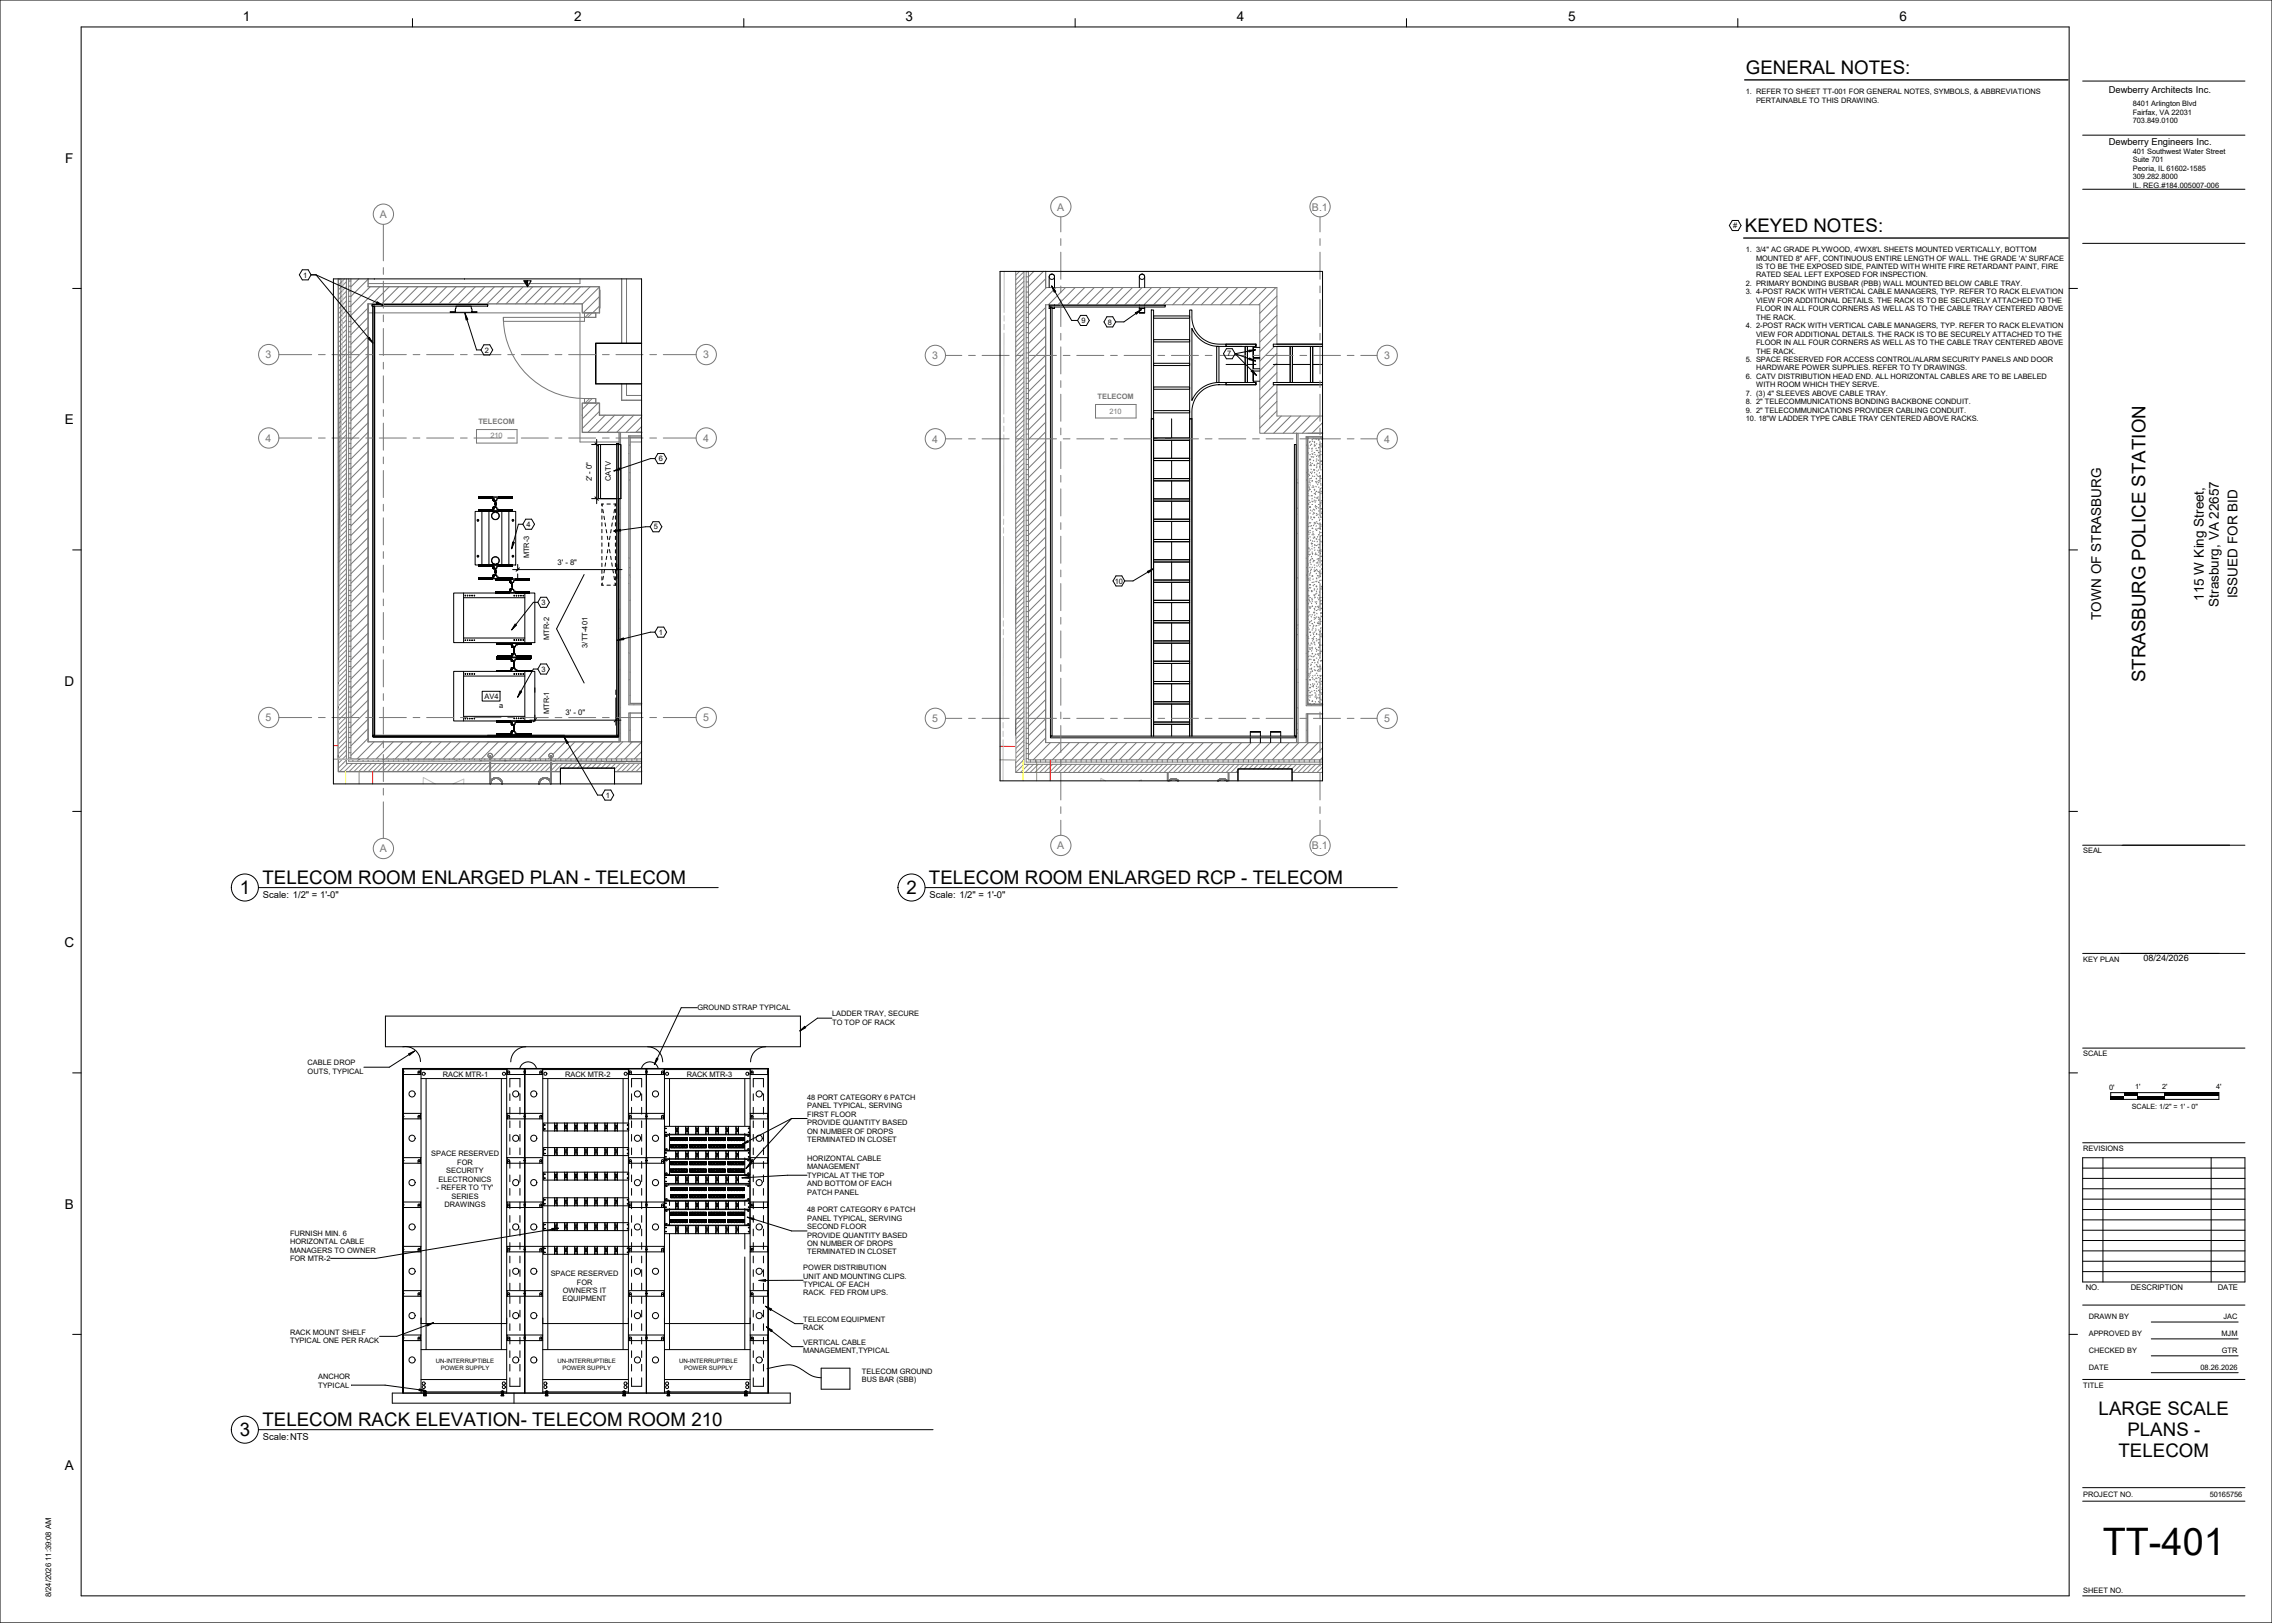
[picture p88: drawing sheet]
<svg xmlns="http://www.w3.org/2000/svg" width="1067mm" height="762mm" viewBox="0 0 1067 762" stroke-linecap="round" stroke-linejoin="round" font-family="sans-serif">
<defs><g id="words">
<text font-size="17.8" x="987" y="730">TT-401</text>
<g font-size="8.8">
<text x="820" y="35">GENERAL NOTES:</text>
<text x="819" y="109">KEYED NOTES:</text>
<text x="1007" y="320" transform="rotate(-90 1007 320)">STRASBURG POLICE STATION</text>
<text x="113" y="420">1</text>
<text x="123" y="415">TELECOM ROOM ENLARGED PLAN - TELECOM</text>
<text x="426" y="420">2</text>
<text x="436" y="415">TELECOM ROOM ENLARGED RCP - TELECOM</text>
<text x="985" y="664">LARGE SCALE</text>
<text x="123" y="669">TELECOM RACK ELEVATION- TELECOM ROOM 210</text>
<text x="113" y="674">3</text>
<text x="999" y="674">PLANS -</text>
<text x="995" y="684">TELECOM</text>
</g>
<g font-size="6.3">
<text x="114" y="10">1</text>
<text x="270" y="10">2</text>
<text x="425" y="10">3</text>
<text x="581" y="10">4</text>
<text x="736" y="10">5</text>
<text x="892" y="10">6</text>
<text x="31" y="76">F</text>
<text x="30" y="199">E</text>
<text x="1051" y="281" transform="rotate(-90 1051 281)">ISSUED FOR BID</text>
<text x="1035" y="282" transform="rotate(-90 1035 282)">115 W King Street,</text>
<text x="1042" y="285" transform="rotate(-90 1042 285)">Strasburg, VA 22657</text>
<text x="987" y="291" transform="rotate(-90 987 291)">TOWN OF STRASBURG</text>
<text x="30" y="322">D</text>
<text x="30" y="445">C</text>
<text x="30" y="567">B</text>
<text x="30" y="690">A</text>
</g>
<g font-size="5" fill="#777">
<text x="496" y="99">A</text>
<text x="616" y="99">B.1</text>
<text x="178" y="102">A</text>
<text x="125" y="168">3</text>
<text x="330" y="168">3</text>
<text x="438" y="169">3</text>
<text x="650" y="169">3</text>
<text x="125" y="207">4</text>
<text x="330" y="207">4</text>
<text x="438" y="208">4</text>
<text x="650" y="208">4</text>
<text x="125" y="339">5</text>
<text x="330" y="339">5</text>
<text x="438" y="339">5</text>
<text x="650" y="339">5</text>
<text x="178" y="400">A</text>
<text x="496" y="399">A</text>
<text x="616" y="399">B.1</text>
</g>
<g font-size="4.4">
<text x="990" y="44">Dewberry Architects Inc.</text>
<text x="990" y="68">Dewberry Engineers Inc.</text>
<text x="123" y="422">Scale:</text>
<text x="137" y="422">1/2&quot; = 1'-0&quot;</text>
<text x="436" y="422">Scale:</text>
<text x="451" y="422">1/2&quot; = 1'-0&quot;</text>
<text x="123" y="676">Scale:</text>
<text x="136" y="676">NTS</text>
</g>
<text font-size="4.2" x="1006" y="451">08/24/2026</text>
<g font-size="3.6">
<text x="278" y="226" transform="rotate(-90 278 226)">2' - 0&quot;</text>
<text x="262" y="265">3' - 8&quot;</text>
<text x="266" y="336">3' - 0&quot;</text>
<text x="979" y="605">NO.</text>
<text x="1001" y="605">DESCRIPTION</text>
<text x="1041" y="605">DATE</text>
<text x="24" y="750" transform="rotate(-90 24 750)">8/24/2026 11:39:08 AM</text>
</g>
<g font-size="3.5">
<text x="820" y="44">1. REFER TO SHEET TT-001 FOR GENERAL NOTES, SYMBOLS, &amp; ABBREVIATIONS</text>
<text x="825" y="48">PERTAINABLE TO THIS DRAWING.</text>
<text x="1001" y="50">8401 Arlington Blvd</text>
<text x="1001" y="54">Fairfax, VA 22031</text>
<text x="1001" y="58">703.849.0100</text>
<text x="1001" y="72">401 Southwest Water Street</text>
<text x="1001" y="76">Suite 701</text>
<text x="1001" y="80">Peoria, IL 61602-1585</text>
<text x="1001" y="84">309.282.8000</text>
<text x="1001" y="88">IL. REG.#184.005007-006</text>
<text x="814" y="107">#</text>
<text x="820" y="118">1. 3/4&quot; AC GRADE PLYWOOD, 4'WX8'L SHEETS MOUNTED VERTICALLY, BOTTOM</text>
<text x="825" y="122">MOUNTED 8&quot; AFF, CONTINUOUS ENTIRE LENGTH OF WALL. THE GRADE 'A' SURFACE</text>
<text x="142" y="130">1</text>
<text x="825" y="126">IS TO BE THE EXPOSED SIDE, PAINTED WITH WHITE FIRE RETARDANT PAINT, FIRE</text>
<text x="825" y="130">RATED SEAL LEFT EXPOSED FOR INSPECTION.</text>
<text x="820" y="134">2. PRIMARY BONDING BUSBAR (PBB) WALL MOUNTED BELOW CABLE TRAY.</text>
<text x="820" y="138">3. 4-POST RACK WITH VERTICAL CABLE MANAGERS, TYP. REFER TO RACK ELEVATION</text>
<text x="825" y="142">VIEW FOR ADDITIONAL DETAILS. THE RACK IS TO BE SECURELY ATTACHED TO THE</text>
<text x="825" y="146">FLOOR IN ALL FOUR CORNERS AS WELL AS TO THE CABLE TRAY CENTERED ABOVE</text>
<text x="508" y="152">9</text>
<text x="520" y="152">8</text>
<text x="820" y="154">4. 2-POST RACK WITH VERTICAL CABLE MANAGERS, TYP. REFER TO RACK ELEVATION</text>
<text x="825" y="150">THE RACK.</text>
<text x="825" y="158">VIEW FOR ADDITIONAL DETAILS. THE RACK IS TO BE SECURELY ATTACHED TO THE</text>
<text x="228" y="166">2</text>
<text x="576" y="167">7</text>
<text x="825" y="162">FLOOR IN ALL FOUR CORNERS AS WELL AS TO THE CABLE TRAY CENTERED ABOVE</text>
<text x="825" y="166">THE RACK.</text>
<text x="820" y="170">5. SPACE RESERVED FOR ACCESS CONTROL/ALARM SECURITY PANELS AND DOOR</text>
<text x="825" y="174">HARDWARE POWER SUPPLIES. REFER TO TY DRAWINGS.</text>
<text x="820" y="178">6. CATV DISTRIBUTION HEAD END. ALL HORIZONTAL CABLES ARE TO BE LABELED</text>
<text x="820" y="186">7. (3) 4&quot; SLEEVES ABOVE CABLE TRAY.</text>
<text x="825" y="182">WITH ROOM WHICH THEY SERVE.</text>
<text x="820" y="190">8. 2&quot; TELECOMMUNICATIONS BONDING BACKBONE CONDUIT.</text>
<text x="820" y="194">9. 2&quot; TELECOMMUNICATIONS PROVIDER CABLING CONDUIT.</text>
<text x="820" y="198">10. 18&quot;W LADDER TYPE CABLE TRAY CENTERED ABOVE RACKS.</text>
<text x="309" y="217">6</text>
<text x="287" y="226" transform="rotate(-90 287 226)">CATV</text>
<text x="247" y="247">4</text>
<text x="307" y="249">5</text>
<text x="248" y="262" transform="rotate(-90 248 262)">MTR-3</text>
<text x="523" y="274">10</text>
<text x="254" y="284">3</text>
<text x="309" y="298">1</text>
<text x="258" y="300" transform="rotate(-90 258 300)">MTR-2</text>
<text x="276" y="304" transform="rotate(-90 276 304)">3/TT-401</text>
<text x="254" y="315">3</text>
<text x="228" y="328">AV4</text>
<text x="234" y="332">a</text>
<text x="258" y="335" transform="rotate(-90 258 335)">MTR-1</text>
<text x="284" y="375">1</text>
<text x="978" y="401">SEAL</text>
<text x="983" y="401">AL</text>
<text x="978" y="451">KEY PLAN</text>
<text x="983" y="451">Y PLAN</text>
<text x="327" y="474">GROUND STRAP TYPICAL</text>
<text x="391" y="477">LADDER TRAY, SECURE</text>
<text x="391" y="481">TO TOP OF RACK</text>
<text x="978" y="496">SCALE</text>
<text x="144" y="500">CABLE DROP</text>
<text x="144" y="504">OUTS, TYPICAL</text>
<text x="208" y="506">RACK MTR-1</text>
<text x="265" y="506">RACK MTR-2</text>
<text x="322" y="506">RACK MTR-3</text>
<text x="990" y="512">0'</text>
<text x="379" y="516">48 PORT CATEGORY 6 PATCH</text>
<text x="379" y="520">PANEL TYPICAL, SERVING</text>
<text x="379" y="524">FIRST FLOOR</text>
<text x="379" y="528">PROVIDE QUANTITY BASED</text>
<text x="379" y="532">ON NUMBER OF DROPS</text>
<text x="379" y="536">TERMINATED IN CLOSET</text>
<text x="202" y="543">SPACE RESERVED</text>
<text x="379" y="545">HORIZONTAL CABLE</text>
<text x="978" y="540">REVISIONS</text>
<text x="210" y="551">SECURITY</text>
<text x="215" y="547">FOR</text>
<text x="379" y="549">MANAGEMENT</text>
<text x="206" y="555">ELECTRONICS</text>
<text x="379" y="557">AND BOTTOM OF EACH</text>
<text x="379" y="553">TYPICAL AT THE TOP</text>
<text x="205" y="559">- REFER TO 'TY'</text>
<text x="212" y="563">SERIES</text>
<text x="379" y="561">PATCH PANEL</text>
<text x="209" y="567">DRAWINGS</text>
<text x="379" y="569">48 PORT CATEGORY 6 PATCH</text>
<text x="379" y="573">PANEL TYPICAL, SERVING</text>
<text x="136" y="580">FURNISH MIN. 6</text>
<text x="379" y="577">SECOND FLOOR</text>
<text x="379" y="581">PROVIDE QUANTITY BASED</text>
<text x="136" y="584">HORIZONTAL CABLE</text>
<text x="379" y="585">ON NUMBER OF DROPS</text>
<text x="136" y="588">MANAGERS TO OWNER</text>
<text x="136" y="592">FOR MTR-2</text>
<text x="379" y="589">TERMINATED IN CLOSET</text>
<text x="259" y="599">SPACE RESERVED</text>
<text x="377" y="596">POWER DISTRIBUTION</text>
<text x="271" y="603">FOR</text>
<text x="377" y="600">UNIT AND MOUNTING CLIPS.</text>
<text x="377" y="604">TYPICAL OF EACH</text>
<text x="264" y="611">EQUIPMENT</text>
<text x="264" y="607">OWNER'S IT</text>
<text x="377" y="608">RACK. FED FROM UPS.</text>
<text x="377" y="621">TELECOM EQUIPMENT</text>
<text x="981" y="619">DRAWN BY</text>
<text x="1044" y="619">JAC</text>
<text x="136" y="627">RACK MOUNT SHELF</text>
<text x="377" y="625">RACK</text>
<text x="981" y="627">APPROVED BY</text>
<text x="1043" y="627">MJM</text>
<text x="136" y="631">TYPICAL ONE PER RACK</text>
<text x="377" y="631">VERTICAL CABLE</text>
<text x="377" y="635">MANAGEMENT,TYPICAL</text>
<text x="981" y="635">CHECKED BY</text>
<text x="1043" y="635">GTR</text>
<text x="149" y="648">ANCHOR</text>
<text x="405" y="645">TELECOM GROUND</text>
<text x="981" y="643">DATE</text>
<text x="1033" y="643">08.26.2026</text>
<text x="149" y="652">TYPICAL</text>
<text x="405" y="649">BUS BAR (SBB)</text>
<text x="978" y="651">TITLE</text>
<text x="978" y="703">PROJECT NO.</text>
<text x="1038" y="703">50165756</text>
<text x="978" y="748">SHEET NO.</text>
</g>
<g font-size="3.5" fill="#777">
<text x="515" y="187">TELECOM</text>
<text x="521" y="194">210</text>
<text x="225" y="199">TELECOM</text>
<text x="230" y="206">210</text>
</g>
<g font-size="3.4">
<text x="1003" y="512">1'</text>
<text x="1015" y="512">2'</text>
<text x="1041" y="512">4'</text>
<text x="1001" y="521">SCALE: 1/2&quot; = 1' -</text>
<text x="1029" y="521">0&quot;</text>
</g>
<g font-size="2.8">
<text x="205" y="640">UN-INTERRUPTIBLE</text>
<text x="262" y="640">UN-INTERRUPTIBLE</text>
<text x="319" y="640">UN-INTERRUPTIBLE</text>
<text x="207" y="643">POWER SUPPLY</text>
<text x="264" y="643">POWER SUPPLY</text>
<text x="321" y="643">POWER SUPPLY</text>
</g>
<g font-size=".4">
<text x="315" y="539">25</text>
<text x="315" y="536">1</text>
<text x="317" y="539">26</text>
<text x="317" y="536">2</text>
<text x="318" y="539">27</text>
<text x="318" y="536">3</text>
<text x="319" y="539">28</text>
<text x="319" y="536">4</text>
<text x="320" y="539">29</text>
<text x="321" y="536">5</text>
<text x="322" y="539">30</text>
<text x="322" y="536">6</text>
<text x="324" y="539">31</text>
<text x="324" y="536">7</text>
<text x="326" y="539">32</text>
<text x="326" y="536">8</text>
<text x="327" y="539">33</text>
<text x="327" y="536">9</text>
<text x="328" y="536">10</text>
<text x="328" y="539">34</text>
<text x="329" y="536">11</text>
<text x="329" y="539">35</text>
<text x="331" y="536">12</text>
<text x="331" y="539">36</text>
<text x="333" y="536">13</text>
<text x="333" y="539">37</text>
<text x="334" y="536">14</text>
<text x="334" y="539">38</text>
<text x="336" y="536">15</text>
<text x="336" y="539">39</text>
<text x="337" y="536">16</text>
<text x="337" y="539">40</text>
<text x="338" y="536">17</text>
<text x="338" y="539">41</text>
<text x="340" y="536">18</text>
<text x="340" y="539">42</text>
<text x="342" y="536">19</text>
<text x="342" y="539">43</text>
<text x="343" y="539">44</text>
<text x="343" y="536">20</text>
<text x="345" y="539">45</text>
<text x="345" y="536">21</text>
<text x="346" y="539">46</text>
<text x="346" y="536">22</text>
<text x="347" y="539">47</text>
<text x="347" y="536">23</text>
<text x="349" y="536">24</text>
<text x="349" y="539">48</text>
<text x="315" y="551">25</text>
<text x="315" y="547">1</text>
<text x="317" y="551">26</text>
<text x="317" y="547">2</text>
<text x="318" y="551">27</text>
<text x="318" y="547">3</text>
<text x="319" y="551">28</text>
<text x="319" y="547">4</text>
<text x="320" y="551">29</text>
<text x="321" y="547">5</text>
<text x="322" y="551">30</text>
<text x="322" y="547">6</text>
<text x="324" y="551">31</text>
<text x="324" y="547">7</text>
<text x="326" y="551">32</text>
<text x="326" y="547">8</text>
<text x="327" y="551">33</text>
<text x="327" y="547">9</text>
<text x="328" y="547">10</text>
<text x="328" y="551">34</text>
<text x="329" y="547">11</text>
<text x="329" y="551">35</text>
<text x="331" y="547">12</text>
<text x="331" y="551">36</text>
<text x="333" y="547">13</text>
<text x="333" y="551">37</text>
<text x="334" y="547">14</text>
<text x="334" y="551">38</text>
<text x="336" y="547">15</text>
<text x="336" y="551">39</text>
<text x="337" y="547">16</text>
<text x="337" y="551">40</text>
<text x="338" y="547">17</text>
<text x="338" y="551">41</text>
<text x="340" y="547">18</text>
<text x="340" y="551">42</text>
<text x="342" y="547">19</text>
<text x="342" y="551">43</text>
<text x="343" y="551">44</text>
<text x="343" y="547">20</text>
<text x="345" y="551">45</text>
<text x="345" y="547">21</text>
<text x="346" y="551">46</text>
<text x="346" y="547">22</text>
<text x="347" y="551">47</text>
<text x="347" y="547">23</text>
<text x="349" y="547">24</text>
<text x="349" y="551">48</text>
<text x="315" y="563">25</text>
<text x="315" y="559">1</text>
<text x="317" y="563">26</text>
<text x="317" y="559">2</text>
<text x="318" y="563">27</text>
<text x="318" y="559">3</text>
<text x="319" y="563">28</text>
<text x="319" y="559">4</text>
<text x="320" y="563">29</text>
<text x="321" y="559">5</text>
<text x="322" y="563">30</text>
<text x="322" y="559">6</text>
<text x="324" y="563">31</text>
<text x="324" y="559">7</text>
<text x="326" y="563">32</text>
<text x="326" y="559">8</text>
<text x="327" y="563">33</text>
<text x="327" y="559">9</text>
<text x="328" y="559">10</text>
<text x="328" y="563">34</text>
<text x="329" y="559">11</text>
<text x="329" y="563">35</text>
<text x="331" y="559">12</text>
<text x="331" y="563">36</text>
<text x="333" y="559">13</text>
<text x="333" y="563">37</text>
<text x="334" y="559">14</text>
<text x="334" y="563">38</text>
<text x="336" y="559">15</text>
<text x="336" y="563">39</text>
<text x="337" y="559">16</text>
<text x="337" y="563">40</text>
<text x="338" y="559">17</text>
<text x="338" y="563">41</text>
<text x="340" y="559">18</text>
<text x="340" y="563">42</text>
<text x="342" y="559">19</text>
<text x="342" y="563">43</text>
<text x="343" y="563">44</text>
<text x="343" y="559">20</text>
<text x="345" y="563">45</text>
<text x="345" y="559">21</text>
<text x="346" y="563">46</text>
<text x="346" y="559">22</text>
<text x="347" y="563">47</text>
<text x="347" y="559">23</text>
<text x="349" y="559">24</text>
<text x="349" y="563">48</text>
<text x="315" y="575">25</text>
<text x="315" y="571">1</text>
<text x="317" y="575">26</text>
<text x="317" y="571">2</text>
<text x="318" y="575">27</text>
<text x="318" y="571">3</text>
<text x="319" y="575">28</text>
<text x="319" y="571">4</text>
<text x="320" y="575">29</text>
<text x="321" y="571">5</text>
<text x="322" y="575">30</text>
<text x="322" y="571">6</text>
<text x="324" y="575">31</text>
<text x="324" y="571">7</text>
<text x="326" y="575">32</text>
<text x="326" y="571">8</text>
<text x="327" y="575">33</text>
<text x="327" y="571">9</text>
<text x="328" y="571">10</text>
<text x="328" y="575">34</text>
<text x="329" y="571">11</text>
<text x="329" y="575">35</text>
<text x="331" y="571">12</text>
<text x="331" y="575">36</text>
<text x="333" y="571">13</text>
<text x="333" y="575">37</text>
<text x="334" y="571">14</text>
<text x="334" y="575">38</text>
<text x="336" y="571">15</text>
<text x="336" y="575">39</text>
<text x="337" y="571">16</text>
<text x="337" y="575">40</text>
<text x="338" y="571">17</text>
<text x="338" y="575">41</text>
<text x="340" y="571">18</text>
<text x="340" y="575">42</text>
<text x="342" y="571">19</text>
<text x="342" y="575">43</text>
<text x="343" y="575">44</text>
<text x="343" y="571">20</text>
<text x="345" y="575">45</text>
<text x="345" y="571">21</text>
<text x="346" y="575">46</text>
<text x="346" y="571">22</text>
<text x="347" y="575">47</text>
<text x="347" y="571">23</text>
<text x="349" y="571">24</text>
<text x="349" y="575">48</text>
</g>
</g></defs>
<g fill="#000">
<path d="M246 132h2v2h-2z"/>
<circle cx="231" cy="233" r=".2"/>
<circle cx="231" cy="240" r=".2"/>
<circle cx="233" cy="238" r=".2"/>
<circle cx="233" cy="235" r=".2"/>
<circle cx="231" cy="271" r=".2"/>
<circle cx="231" cy="265" r=".2"/>
<circle cx="231" cy="266" r=".2"/>
<circle cx="233" cy="267" r=".2"/>
<circle cx="239" cy="272" r=".2"/>
<circle cx="240" cy="274" r=".2"/>
<circle cx="242" cy="272" r=".2"/>
<circle cx="240" cy="302" r=".2"/>
<circle cx="240" cy="309" r=".2"/>
<circle cx="241" cy="307" r=".2"/>
<circle cx="241" cy="304" r=".2"/>
<circle cx="243" cy="315" r=".2"/>
<circle cx="249" cy="315" r=".2"/>
<circle cx="249" cy="309" r=".2"/>
<circle cx="240" cy="339" r=".2"/>
<circle cx="249" cy="339" r=".2"/>
<circle cx="249" cy="345" r=".2"/>
</g>
<g fill="none" stroke="#777" stroke-width=".47">
<path d="M163 131v227h67M164 131v226h66M164 132h1M164 134h1M164 137h1M165 131v225h65M169 131l-4 4M173 131l-8 8h-1M173 133h74M174 135l-9 9M178 135l-13 13M183 135l-8 8"/>
<path d="M187 135l-8 8M192 135l-8 8M196 135l-8 8M201 135l-8 8M205 135l-8 8M210 135l-8 8M214 135l-8 8M219 135l-8 8M223 135l-8 8M228 135l-8 8M232 135l-8 8M237 135l-8 8"/>
<path d="M241 135l-8 8M246 135l-8 8M250 135l-8 8M255 135l-8 8M259 135l-8 8M264 135l-8 8M268 135l-8 8M272 131v2h-24M273 135l-8 8M277 135l-8 8M281 135l-8 8M281 139l-7 8"/>
<path d="M282 136v9M292 131v30M294 131v30M164 141h1M164 144h1M164 146h1M164 149h1M164 151h1M164 153h1M164 156h1M164 158h1M173 147h2"/>
<path d="M173 145l-8 8M173 149l-8 8M173 154l-8 8M173 158l-8 8M173 143v205M176 147h96v61h19M236 149h44M236 149a38 38 0 0 0 38 38M274 147v4h-38v-2M274 147h6v2h-6zM280 147v2M281 144l-3 3"/>
<path d="M164 161h1M164 163h1M164 165h1M164 168h1M164 170h1M164 172h1M164 175h1M164 177h1M173 163l-8 8M173 167l-8 8M173 171l-8 9h-1M173 176l-8 8"/>
<path d="M164 182h1M164 184h1M164 187h1M164 189h1M164 191h1M164 194h1M164 196h1M164 199h1M173 180l-8 9M173 185l-8 8M173 189l-8 9M173 194l-8 8"/>
<path d="M173 198l-8 9M274 187v2M274 187h6v2M274 187h6v2h-6zM276 189l-3 3M281 189l-8 8M281 193l-8 8M284 195l-8 8M289 195l-8 8M292 180v8h9M293 195l-8 8M294 180v6h7"/>
<path d="M298 195l-8 8M301 196l-7 7M164 201h1M164 203h1M164 206h1M164 208h1M164 211h1M164 213h1M164 218h1M173 212l-8 8h-1M173 216l-8 8M173 203l-8 8"/>
<path d="M173 207l-8 8h-1M291 203v6M291 203h8h-3M295 205h6M295 213h.1M295 205v126h6M295 205h1M296 209h.1M296 208h5M301 200l-3 3M164 222h1M164 225h1"/>
<path d="M164 227h1M164 230h1M164 232h1M164 234h1M164 237h1M164 239h1M173 221l-8 8M173 225l-8 8M173 230l-8 8M173 234l-8 8M173 239l-8 8M291 238v1"/>
<path d="M291 234v114h-62M296 225l-1 1M296 222h.1M164 242h1M164 244h1M164 246h1M164 249h1M164 251h1M164 253h1M164 256h1M164 258h1M173 243l-8 8"/>
<path d="M173 248l-8 8M173 252l-8 8M173 257l-8 8M291 246h.1M291 250v1M291 241v1M164 261h1M164 263h1M164 265h1M164 268h1M164 270h1M164 272h1"/>
<path d="M164 275h1M164 277h1M164 280h1M173 261l-8 8M173 266l-8 8M173 270l-8 8M173 275l-8 8M173 279l-8 8M291 271h.1M295 274h.1M295 262h.1M296 266v1"/>
<path d="M296 270h.1M296 271h.1M164 282h1M164 284h1M164 287h1M164 289h1M164 292h1M164 294h1M164 296h1M164 299h1M173 297l-8 8M173 293l-8 8"/>
<path d="M173 284l-8 8M173 288l-8 8M291 295h.1M291 286h.1M291 298h.1M296 298h.1M296 282h.1M164 301h1M164 303h1M164 306h1M164 308h1M164 311h1"/>
<path d="M164 313h1M164 315h1M164 318h1M173 302l-8 8M173 306l-8 8M173 311l-8 8M173 315l-8 8M173 320l-8 8M291 314h.1M295 306v1M295 319h.1M296 316h.1"/>
<path d="M164 320h1M164 322h1M164 325h1M164 327h1M164 330h1M164 332h1M164 334h1M164 339h1M173 324l-8 8M173 329l-8 8h-1M173 333l-8 8M173 338l-8 8"/>
<path d="M291 335h.1M291 339v1M291 332h.1M296 335h-1v13h-4M296 326v1M298 331h.1M164 342h1M164 344h1M164 346h1M164 349h1M164 351h1M164 353h1"/>
<path d="M164 356h1M166 356v1M168 356v1M170 356v1M173 356v1M173 342l-8 8M173 347l-8 8M175 356v1M176 348l-8 8M178 356v1M180 356v1M180 348l-8 8"/>
<path d="M182 356v1M185 348l-8 8M185 356v1M187 356v1M189 348l-8 8M190 356v1M192 356v1M194 348l-8 8M194 356v1M197 356v1M198 348l-8 8M201 356v1"/>
<path d="M203 348l-8 8M204 356v1M206 356v1M207 348l-8 8v1M209 356v1M211 356v1M212 348l-8 8M213 356v1M216 356v1M216 348l-8 8M218 356v1M220 356v1"/>
<path d="M221 348l-8 8M223 356v1M225 348l-8 8M225 356v1M228 356v1M229 355h.1M229 354v1M229 354h.1M229 355v1M230 348l-8 8M230 356h.1M230 354h.1"/>
<path d="M230 356a1.1 1.1 0 0 1-1-2 1 1 0 0 1 2 0 1.1 1.1 0 0 1-1 2h1M230 355v13zM230 355v13a2.6 2.6 0 0 1 3-3 2.6 2.6 0 0 1 3 3M230 356h29M230 358h29M230 357h29M231 354h.1M231 355v1M231 354v1M231 355h.1M232 356v1M234 348l-8 8"/>
<path d="M235 356v1M237 356v1M239 348l-8 8M240 356v1M242 356v1M243 348l-8 8M244 356v1M247 356v1M248 348l-9 8M249 356v1M251 356v1M252 348l-8 8"/>
<path d="M254 356v1M256 356v1M257 348l-9 8M258 355h.1M258 354v1M258 354h.1M258 355v1M258 356h-1M258 356h.1M258 356h1a1.1 1.1 0 0 1-1-2 1 1 0 0 1 2 0 1.1 1.1 0 0 1-1 2M258 354h1M259 355v13z"/>
<path d="M259 356h42M259 358h42M259 357h42M259 355v13M259 356h.1M259 354h.1M260 354h.1M260 355l-1 1M260 354v1M260 355h.1M261 356v1M261 348l-8 8"/>
<path d="M263 356v1M266 348l-6 6M266 356v1M268 356v1M270 348l-8 8M270 356v1M273 356v1M274 348l-8 8M275 356v1M278 356v1M279 348l-8 8M280 356v1"/>
<path d="M282 356v1M283 348l-8 8M285 356v1M287 356v1M288 348l-8 8M290 356v1M291 344h.1M291 342v1M292 356v1M292 348l-8 8M294 356v1M295 348h6"/>
<path d="M296 343h.1M297 356v1M297 348l-8 8M299 356v1M301 348l-8 8M301 353l-3 3M230 367a3 3 0 0 1 4-2 3 3 0 0 1 2 3M231 366l-1 2a2.6 2.6 0 0 1 3-3 2.6 2.6 0 0 1 3 3 2.6 2.6 0 0 0-2-2 2.6 2.6 0 0 0-3 0zM253 368a2.7 2.7 0 0 1 3-3 2.7 2.7 0 0 1 3 3M254 366l-1 2a3 3 0 0 1 2-3 3 3 0 0 1 4 2 3 3 0 0 0-5-1z"/>
</g>
<g fill="none" stroke="#858585" stroke-width=".47">
<path d="M160 131l-1 1M162 131l-3 3M163 132l-4 4M163 135l-4 3M163 137l-4 4M163 139l-4 4M163 141l-4 4M163 144l-4 3M163 146l-4 4M163 148l-4 4M163 150l-4 4M163 153l-4 3"/>
<path d="M163 155l-4 4M163 157l-4 4M163 159l-4 4M277 147l-2 2M278 147l-2 2M163 162l-4 3M163 164l-4 4M163 166l-4 4M163 168l-4 4M163 170l-4 4M163 173l-4 4M163 175l-4 4"/>
<path d="M163 177l-4 4M163 179l-4 4M163 182l-4 4M163 184l-4 4M163 186l-4 4M163 188l-4 4M163 191l-4 4M163 193l-4 4M163 195l-4 4M163 197l-4 4M163 200l-4 3M277 187l-2 2"/>
<path d="M278 187l-2 2M163 202l-4 4M163 204l-4 4M163 206l-4 4M163 209l-4 3M163 211l-4 4M163 213l-4 4M163 215l-4 4M163 218l-4 3M163 220l-4 4M163 222l-4 4M163 224l-4 4"/>
<path d="M163 227l-4 3M163 229l-4 4M163 231l-4 4M163 233l-4 4M163 236l-4 3M163 238l-4 4M163 240l-4 4M163 242l-4 4M163 245l-4 3M163 247l-4 4M163 249l-4 4M163 251l-4 4"/>
<path d="M163 254l-4 3M163 256l-4 4M163 258l-4 4M163 260l-4 4M163 263l-4 3M163 265l-4 4M163 267l-4 4M163 269l-4 4M163 271l-4 4M163 274l-4 4M163 276l-4 4M163 278l-4 4"/>
<path d="M163 280l-4 4M163 283l-4 4M163 285l-4 4M163 287l-4 4M163 289l-4 4M163 292l-4 4M163 294l-4 4M163 296l-4 4M163 298l-4 4M163 301l-4 4M163 303l-4 4M163 305l-4 4"/>
<path d="M163 307l-4 4M163 310l-4 3M163 312l-4 4M163 314l-4 4M163 316l-4 4M163 319l-4 3M163 321l-4 4M163 323l-4 4M163 325l-4 4M163 328l-4 3M163 330l-4 4M163 332l-4 4"/>
<path d="M163 334l-4 4M163 337l-4 3M163 339l-4 4M163 357l-4 4M163 341l-4 4M163 343l-4 4M163 346l-4 3M163 348l-4 4M163 350l-4 4M163 352l-4 4M163 355l-4 3M163 358l-4 4"/>
<path d="M166 358l-4 4M168 358l-4 4M170 358l-4 4M172 358l-4 4M174 358l-3 4M177 358l-4 4M179 358l-4 4M181 358l-4 4M183 358l-3 4M186 358l-4 4M188 358l-4 4M190 358l-4 4"/>
<path d="M192 358l-3 4M195 358l-4 4M197 358l-4 4M199 358l-4 4M201 358l-3 4M204 358l-4 4M206 358l-4 4M208 358l-4 4M210 358l-3 4M213 358l-4 4M215 358l-4 4M217 358l-4 4"/>
<path d="M219 358l-3 4M222 358l-4 4M224 358l-4 4M226 358l-4 4M228 358l-3 4M230 359l-3 3M231 358l-1 1M233 358l-3 3M235 358l-4 4M237 358l-3 4M240 358l-4 4M242 358l-4 4"/>
<path d="M244 358l-4 4M246 358l-4 4M249 358l-4 4M251 358l-4 4M253 358l-4 4M255 358l-4 4M258 358l-4 4M259 360l-3 2M260 358l-1 1M262 358l-3 4M264 358l-4 4M267 358l-3 3"/>
<path d="M269 358l-2 3M271 358l-2 3M273 358l-2 3M276 358l-3 3M278 358l-2 3M280 358l-2 3M282 358l-2 3M284 358l-2 3M287 358l-2 3M289 358l-2 3M291 358l-2 3M293 358l-3 4"/>
<path d="M296 358l-4 4M298 358l-4 4M300 358l-4 4M301 360l-2 2M230 361l-1 1M259 362h-1M263 362h.1M301 362h.1"/>
</g>
<path d="M159 131v231h71M173 131v4h108v12h-8v-4h-100v205h118v-114M301 195h-20v-6h-8v14h18v6M299 203h2M301 205h-5v125h5M301 335h-5v13h5M230 362h29M259 362h4M289 362h12" fill="none" stroke="#777" stroke-width=".63"/>
<g fill="none" stroke="#000" stroke-width=".47">
<path d="M176 131h.1M218 131h.1M246 132h2v2zM248 132h1l-1 3zM248 132h-2l2 3M175 144v202h115v-1v1h-115v-1h115v-111M175 144h1v201h-1zM176 144v201M211 146h3v-2h7v2l3 1zM229 144v-1v1h-54v-1h54h-54v1M280 161v19v-19M301 161h-21h21"/>
<path d="M280 180h21M281 209h9h-8v25h8h-9zM225 233v1M225 233h6M225 239h6h-6M225 239v1M225 234h.1M225 233h.1M225 239h.1M225 240h.1M225 234h6h-6M225 240h6"/>
<path d="M225 233h6zM225 239h6zM225 234h6zM225 240h6zM231 239l2-1 1 2h-3zM231 233h3v1l-2 1zM231 234h.1M231 239h.1M231 233h.1M231 240h.1M231 234h1M231 240h3"/>
<path d="M231 233h3M231 239h1M232 234v1h1v3h-1v1M232 234h.1M232 239h.1M232 235v-1v1h1v3h-1v1M232 234v1zM232 239v-1h1l1 1M232 235h1v3h-1v1M233 237h.1M233 236h.1M233 236v1"/>
<path d="M233 237v-1v1M234 240h.1M234 233h6zM234 240h6zM234 234l-1 1h-1v-1M234 234h6zM234 239h6zM240 234h-6h7M240 240h-6h7M240 233h-6h7M240 239h-6h7M240 233v1"/>
<path d="M240 239v1M240 233h.1M240 239h.1M240 234h.1M240 240h.1M240 233h1M240 239h1M240 234h1M240 240h1M241 233v1M241 239v1M283 237h.1"/>
<path d="M283 239v2M283 237v1M285 237h2M288 237h1M289 239l-1 2M289 237h.1M289 239v2M289 237v1M290 234h2h-2M292 234v-25l-2-1v137v-137v137M223 240h19v25h-19zM226 240v25"/>
<path d="M230 240v25M236 240v25M239 240v25M283 242v2M283 245v2M283 249v1M283 252v1M283 255v1M283 258v2M284 242v2M284 245v2M285 249v1"/>
<path d="M285 252v1M285 258v2M286 255v1M286 258v2M286 252v1M287 249v1M287 245v2M288 242v2M289 242v2M289 245v2M289 249v1M289 252v1"/>
<path d="M289 255v1M289 258v2M213 278h38v24h-38zM218 278v24M218 280h.1M220 280h.1M221 280h.1M222 280h.1M223 280h.1M225 265v1M225 265h6M225 271h6h-6"/>
<path d="M225 271v1M225 266h6zM225 266h.1M225 265h.1M225 271h.1M225 272h.1M225 272h6M225 265h6zM225 271h6zM225 272h6zM231 271l2-1 1 2h-3zM231 265h3v1l-2 1z"/>
<path d="M231 266h1M231 271h.1M231 272h.1M231 265h3M231 271h1M232 266v1M232 266v1h1v3h-1v1M232 267h1v3h-1v1M232 266h.1M232 271h.1M232 267v-1v1h1v3h-1v1M232 266v1z"/>
<path d="M232 271v-1h1l1 1M232 265h1M232 265a1.7 1.7 0 0 1-1-3 1.7 1.7 0 0 1 3 0 1.7 1.7 0 0 1-1 3M233 269h.1M233 268h.1M233 268v1M233 269v-1v1M233 272h.1M233 278h.1M233 272h6h-6h6h-6M233 278h6h-6h6h-6M233 272h6z"/>
<path d="M233 278h6zM234 272h.1M234 272h-3M234 265h6zM234 272h6zM234 266l-1 1h-1v-1M234 266h6zM234 271h6zM239 278l2-1 1 1h-3zM239 272h3l-1 1h-1zM239 278h3M239 272h1"/>
<path d="M239 272h3M239 278h.1M240 272v2h1v3h-1v1M240 272v2M240 278h-1M240 274h1M240 273h.1M240 278h.1M240 274v-2v2h1v3h-1v1M240 272v2zM240 278v-1h1l1 1M240 266h-6h7"/>
<path d="M240 272h-6h7M240 265h-6h7M240 271h-6h7M240 265v1M240 271v1M240 265h.1M240 271h.1M240 266h.1M240 272h.1M240 265h1M240 271h1M240 266h1"/>
<path d="M240 272h1M241 274v3h-1v1M241 276h.1M241 275h.1M241 275v1M241 265v1M241 271v1M241 280h.1M242 278h.1M242 272l-1 1h-1v-1M242 272h6zM242 278h6z"/>
<path d="M242 280h.1M243 269v3M244 280h.1M245 280h.1M246 280h.1M246 278v24M248 272h-6h7M248 278h-6h7M248 272h-6h6M248 278h-6h6M248 272h.1M248 278h.1"/>
<path d="M248 278h1M248 272h1M274 270l-13 25 13 26M283 275h.1M283 261v2M283 264v2M283 268v1M283 271v1M283 274v1M284 267v2M284 264v2M285 261v2"/>
<path d="M285 275h2M287 261v2M287 264v2M288 267v2M288 275h1M288 271l1 1M289 274v1M289 261v2M289 264v2M289 268v1M289 271v1M218 281h28"/>
<path d="M218 300h28M213 315h38v23h-38zM218 317h28M218 315v23M218 317h.1M218 301h.1M220 317h.1M220 301h.1M221 317h.1M221 301h.1M222 317h.1M222 301h.1"/>
<path d="M223 301h.1M223 317h.1M233 309h7h-6M233 315h7h-6M233 309h.1M233 315h.1M234 303h.1M234 302h.1M234 308h.1M234 309h.1M234 315h.1M234 303h6z"/>
<path d="M234 302h6zM234 308h6zM234 309h6zM234 302h6h-7l7 1h-6M234 308h6h-7l7 1h-6M234 315h6zM234 302v1M234 308v1M240 315l2-1 1 1h-3zM240 309h3l-2 1zM240 309h.1M240 309h3"/>
<path d="M240 315h.1M240 302h.1M240 303h.1M240 308l2-1 1 2h-3zM240 302h3v1l-2 1zM240 302h3M240 309v2h1v2l-1 1v1M240 309v1M240 310l1 1v2l-1 1M240 310h.1M240 310v-1v1l1 1v2l-1 1v1M240 314v1"/>
<path d="M240 309v1zM240 315l1-1h1l1 1M240 308h.1M240 303v1h1v3h-1v1M240 307v1M240 303v1h1M240 308l1-1h1l1 1M240 303v1h1h-1zM241 312h.1M241 313h.1M241 304h-1v-1v1h1v3h-1v1M241 316v1z"/>
<path d="M241 307h-1M241 307h-1v1M241 304v3M241 306h.1M241 305h.1M241 305v1M241 306v-1v1M241 300l1 1zM242 316v1zM242 300l1 1zM243 309h6zM243 315h6z"/>
<path d="M243 309l-1 1h-1l-1-1M243 303l-1 1h-1l-1-1M243 309h.1M243 303h.1M243 302h6M243 302h.1M243 308h6M243 308h.1M243 303h6M243 309h6M243 316l1 1zM244 300v1z"/>
<path d="M244 316l1 1zM245 300v1zM246 317h.1M246 300v1zM246 315v23M249 309h-6h6h-6h6M249 315h-6h6h-6h6M249 309h.1M249 315h.1M249 302v1M249 308v1M249 303h.1"/>
<path d="M249 302h.1M249 308h.1M218 336h28M218 338h.1M220 338h.1M221 338h.1M222 338h.1M223 338h.1M233 339h7h-6M233 339h.1M234 339h.1M234 339h6z"/>
<path d="M240 339h3l-2 1zM240 339h.1M240 339h3M240 339v1h1v3h-1v1M240 339v1M240 339v1zM241 337h.1M242 337h.1M243 339h6zM243 339h-1v1h-1l-1-1M244 337h.1M245 337h.1"/>
<path d="M246 337h.1M249 339h-6h6h-6h6M249 339h.1M251 323v2M289 324v2M229 345h36M233 345h7h-6M233 345h.1M234 345h.1M234 345h6zM240 344l2-1 1 2h-3zM240 345h3"/>
<path d="M240 345h.1M240 344v1M240 340h1M240 344h.1M240 340v-1v1h1v3h-1v1M240 344l1-1h1l1 2M240 340h1v3h-1v1M241 340v3h-1v1M241 341v1M241 342h.1M241 341h.1M241 342v-1v1"/>
<path d="M243 345h.1M243 345h6zM249 345h-6h6h-6h6M249 345h.1M289 361h-26v7M289 368v-7v7"/>
<circle cx="224" cy="244" r=".4"/>
<circle cx="233" cy="242" r="1.8"/>
<circle cx="233" cy="242" r="1.7"/>
<circle cx="241" cy="244" r=".4"/>
<circle cx="224" cy="261" r=".4"/>
<circle cx="241" cy="261" r=".4"/>
</g>
<path d="M160 131l-1 225 142 2" fill="none" stroke="#656565" stroke-width=".47"/>
<path d="M157 350h2M175 362v6" fill="none" stroke="#f00" stroke-width=".47"/>
<g fill="none" stroke="#c0c0c0" stroke-width=".47">
<path d="M161 138v11M161 131v6M161 150v10M161 173l-1 10M161 161v10M160 196v10M160 184v10M160 218v11M160 207v10M160 230v10M160 253v10M160 241v10"/>
<path d="M160 276l-1 10M160 264v10M159 298v11M159 287v10M159 310v10M159 333v10M159 321v10M159 356l9 1M159 344v10M169 357h10M181 357h10M192 357h10"/>
<path d="M204 357h10M215 357h10M226 357h11M238 357l10 1M249 358h10M261 358h10M272 358h10M284 358h10M295 358h6M199 368v-3l5 3M213 368l5-2v2"/>
</g>
<path d="M157 356h2M169 362v6" fill="none" stroke="#a5a552" stroke-width=".47"/>
<path d="M162 362v6" fill="none" stroke="#ff0" stroke-width=".47"/>
<g fill="#fff">
<path d="M483 349h138v8h-138z"/>
<path d="M477 359h144v4h-144z"/>
<path d="M482 357h139v1h-139z"/>
<path d="M592 195h29v8h-29z"/>
<path d="M592 135h8v60h-8z"/>
<path d="M491 135h101v8h-101z"/>
<path d="M483 127h8v222h-8z"/>
<path d="M477 127h4v232h-4z"/>
<path d="M482 127h1v230h-1z"/>
<path d="M609 203h1v146h-1z"/>
<path d="M613 206h1v143h-1z"/>
<path d="M613 205h8v1h-8z"/>
<path d="M614 331h7h-7z"/>
<path d="M614 206h7v125h-7z"/>
</g>
<g fill="none" stroke="#777" stroke-width=".47">
<path d="M477 127v236h104M481 127v232h140M482 127v231h139M482 139h1M482 137h1M482 135h1M482 132h1M482 128h1M483 127v230h138M485 127l-2 3h-1M490 127l-7 7M491 131l-8 8"/>
<path d="M491 127v8h109v27M491 135l-8 8M496 135l-13 13M500 135l-8 8M505 135l-8 8M509 135l-8 8M514 135l-8 8M518 135l-8 8M523 135l-8 8M527 135l-8 8M532 135l-8 8M536 135l-8 8"/>
<path d="M541 135l-8 8M545 135l-8 8M550 135l-8 8M554 135l-8 8M559 135l-8 8M563 135l-8 8M568 135l-8 8M572 135l-8 8M577 135l-8 8M581 135l-8 8M586 135l-8 8M590 135l-8 8"/>
<path d="M595 135l-8 8M599 135l-8 8M600 139l-8 8M482 159h1M482 156h1M482 154h1M482 151h1M482 149h1M482 147h1M482 144h1M482 142h1M491 149l-8 8"/>
<path d="M491 153l-8 8M491 158l-8 8M491 144l-8 8M491 143h101v60h18v146h-119zM600 144l-8 8M600 148l-8 8M600 152l-8 9M600 157l-8 8M482 178h1M482 175h1M482 173h1M482 168h1"/>
<path d="M482 166h1M482 163h1M482 161h1M491 162l-8 8h-1M491 167l-8 8M491 171l-8 8M491 176l-8 8M598 163l-6 7M600 163v17M600 161l-1 1M600 179l-1 1M600 166l-8 8"/>
<path d="M600 170l-8 9M600 175l-8 8M482 199h1M482 197h1M482 194h1M482 192h1M482 190h1M482 187h1M482 185h1M482 182h1M482 180h1M491 180l-8 8"/>
<path d="M491 185l-8 8M491 189l-8 8M491 194l-8 8M491 198l-8 8M598 181l-6 6M600 181v14h21M600 193l-8 8M600 188l-8 8M600 184l-8 8M602 195l-8 8M606 195l-8 8M611 195l-8 8"/>
<path d="M615 195l-8 8M620 195l-8 8M621 198l-5 5M482 218h1M482 216h1M482 213h1M482 211h1M482 209h1M482 206h1M482 204h1M482 201h1M491 203l-8 8"/>
<path d="M491 207l-8 8M491 212l-8 8M491 216l-8 8M610 203h7M613 205v126h8M613 205v1h1v125h7M613 205h8M614 209h-1M614 211h.1M614 205h.1M614 203h7M614 209h.1"/>
<path d="M614 212h.1M614 217h.1M614 218h.1M614 206h.1M614 213h.1M615 210v1M615 213h.1M615 207h.1M615 219h.1M615 208h.1M615 216h.1M615 217h.1"/>
<path d="M615 218h1M615 209h.1M616 214v1M616 218v1M616 208v1M616 211h.1M616 206h.1M616 210h.1M616 215h.1M616 218h.1M616 213h.1M616 207h.1"/>
<path d="M616 212h.1M617 206h.1M617 213h-1M617 216h.1M617 214v1M617 207h.1M617 209h.1M617 212h.1M617 219h.1M617 218h.1M617 208h.1M617 213l1 1"/>
<path d="M618 209h-1M618 206h.1M618 216h.1M618 211h.1M618 208h.1M618 220h.1M618 210v1M618 216v1M618 219h.1M618 214h.1M618 218h.1M619 217v1"/>
<path d="M619 211v1M619 214h.1M619 216h.1M619 207h.1M619 210h.1M619 206h.1M619 212h.1M619 215h.1M619 218h.1M619 212v1M619 209h1M620 219h.1"/>
<path d="M620 214h.1M620 212h.1M620 213h.1M620 205h.1M620 209h.1M620 217h.1M620 208v1M621 206h-1M621 209h.1M621 218h.1M621 210h.1M621 219v1"/>
<path d="M621 203h.1M482 240h1M482 237h1M482 235h1M482 232h1M482 230h1M482 228h1M482 225h1M482 223h1M482 220h1M491 221l-8 8M491 225l-8 8"/>
<path d="M491 230l-8 8M491 234l-8 8M491 239l-8 8M609 225h.1M609 238v1M609 227h.1M614 222h.1M614 225l-1 1M614 224h.1M614 228h.1M614 234h.1M614 240h.1"/>
<path d="M614 238h.1M614 235h.1M614 221h.1M614 232h.1M614 239h.1M614 236v1M614 230l1 1M614 233h1M615 223h-1M615 235h.1M615 237h-1M615 228v1"/>
<path d="M615 229h.1M615 223h.1M615 226h.1M615 225v1M615 225h.1M615 227h.1M615 236h.1M615 238h.1M615 228h.1M615 222h.1M615 230h.1M615 239v1"/>
<path d="M616 220v1M616 231h.1M616 233h.1M616 224v1M616 222h.1M616 235v1M616 226h.1M616 229h.1M616 237h.1M616 240h.1M616 234h.1M616 223v1"/>
<path d="M616 228h1M617 235l-1 1M617 239h.1M617 229h.1M617 220v1M617 235h.1M617 224h.1M617 230h.1M617 232h.1M617 239v1M617 233v1M617 222h.1"/>
<path d="M617 221h.1M617 236h1M618 238h.1M618 232h.1M618 231v1M618 226h.1M618 237v1M618 228v1M618 225h.1M618 235h.1M618 231h.1M618 234h.1"/>
<path d="M618 223h.1M618 227h.1M618 239h.1M618 221h.1M618 223l1 1M619 234h.1M619 227v1M619 238v1M619 233v1M619 235h.1M619 224h.1M619 226h.1"/>
<path d="M619 229h.1M619 237h.1M619 240h.1M619 231h.1M619 226v1M619 221h.1M619 231h1M620 222h-1M620 223v1M620 228h.1M620 221h.1M620 225h.1"/>
<path d="M620 232h.1M620 236h.1M620 239h.1M620 237v1M620 229h.1M620 236v1M620 227h.1M620 231h.1M621 235h.1M621 229h.1M621 231v1M621 234h.1"/>
<path d="M621 228h.1M482 259h1M482 256h1M482 254h1M482 251h1M482 249h1M482 247h1M482 244h1M482 242h1M491 243l-8 8M491 248l-8 8M491 252l-8 8"/>
<path d="M491 257l-8 8M609 250v1M609 241v1M614 259h.1M614 256h.1M614 246h.1M614 250h.1M614 243h.1M614 254h.1M614 257h.1M614 242h.1M614 243v1"/>
<path d="M614 253h.1M614 258h.1M614 249v1M614 247h.1M615 257h.1M615 259h.1M615 251h.1M615 245v1M615 249h.1M615 241h.1M615 247h.1M615 252h.1"/>
<path d="M615 258h.1M615 250h.1M615 253v1M616 243h.1M616 243h-1M616 255v1M616 255h.1M616 247h.1M616 258h.1M616 244h.1M616 248h.1M616 251h.1"/>
<path d="M616 259h.1M616 260h.1M616 254h.1M616 256v1M616 250l1 1M617 252v1M617 249l-1 1M617 241l-1 1M617 247h.1M617 241h.1M617 251h.1M617 246h.1"/>
<path d="M617 252h.1M617 254h.1M617 257h.1M617 243h.1M617 245h.1M617 256h.1M617 258h.1M618 256h-1M618 248v1M618 245v1M618 260h.1M618 253h.1"/>
<path d="M618 256h.1M618 249h.1M618 242h.1M618 245h.1M618 247h.1M618 241h.1M618 246h1M618 248h.1M619 254h-1M619 258v1M619 252h.1M619 241v1"/>
<path d="M619 256h.1M619 246h.1M619 248h.1M619 251h.1M619 257h.1M619 259h.1M619 243h.1M619 253l1 1M620 256h.1M620 250h.1M620 244h-1M620 244h.1"/>
<path d="M620 258v1M620 246h.1M620 248h.1M620 242v1M620 243h.1M620 247h.1M620 254h.1M620 258h.1M620 260h.1M620 252h.1M620 259h.1M620 241h1"/>
<path d="M621 251v1M621 240h.1M621 256h.1M621 254v1M621 246h.1M621 244h.1M482 280h1M482 278h1M482 275h1M482 273h1M482 270h1M482 268h1"/>
<path d="M482 266h1M482 263h1M482 261h1M491 270l-8 8M491 279l-8 8h-1M491 261l-8 8M491 266l-8 8M491 275l-8 8M609 271h.1M613 262h.1M613 266l1 1M614 270h-1"/>
<path d="M614 271h.1M614 268h.1M614 272h.1M614 279h.1M614 260h.1M614 277h.1M614 261h.1M614 265h.1M614 276h.1M614 280h.1M614 264v1M614 277h1"/>
<path d="M615 279v1M615 276h.1M615 270h.1M615 260h.1M615 263h.1M615 269h.1M615 271h.1M615 274h.1M615 272h.1M615 260v1M615 266v1M615 264h.1"/>
<path d="M615 275h.1M615 263h1M615 265h1M616 268h-1M616 267h.1M616 261h.1M616 278h.1M616 277h.1M616 270h.1M616 262h.1M616 266h.1M616 273h.1"/>
<path d="M616 270v1M617 275h.1M617 272h-1M617 264h.1M617 263h.1M617 268h.1M617 265h.1M617 274h.1M617 276h.1M617 280h.1M617 273h.1M617 279h.1"/>
<path d="M617 277h.1M617 266v1M617 260h1M618 279h.1M618 268h.1M618 273h.1M618 275h.1M618 264h.1M618 267h.1M618 271h.1M618 277v1M618 272h.1"/>
<path d="M618 269h.1M618 266h.1M618 268h1M619 270h.1M619 262l-1 1M619 276l-1 1M619 264h.1M619 261h.1M619 263h.1M619 268h.1M619 262h.1M619 273h.1"/>
<path d="M619 280h.1M619 273v1M619 265h.1M619 279v1M619 271h.1M619 278h1M620 269h-1M620 266h.1M620 272v1M620 271h.1M620 272h.1M620 261h.1"/>
<path d="M620 265h.1M620 269h.1M620 276h.1M620 263h1M621 275l-1 1M621 267h-1M621 276h.1M621 265h.1M621 278h.1M621 277h.1M621 268v1M482 299h1"/>
<path d="M482 297h1M482 294h1M482 292h1M482 290h1M482 285h1M482 282h1M491 297l-8 8M491 284l-8 8M491 293l-8 8M491 288l-8 8M609 295h.1M609 286h.1"/>
<path d="M609 298h.1M609 293v1M614 298h.1M614 282h.1M614 291h.1M614 295h.1M614 285h.1M614 284h.1M614 288h.1M614 299h.1M614 293h.1M614 287h.1"/>
<path d="M614 289h.1M614 283h.1M614 300h1M615 281v1M615 282h.1M615 295v1M615 287h.1M615 292h.1M615 285h.1M615 281h.1M615 283h.1M615 286h.1"/>
<path d="M615 294h.1M615 297h.1M615 289h.1M615 298h.1M616 289v1M616 291v1M616 283h.1M616 282h.1M616 285h.1M616 289h.1M616 293h.1M616 296h.1"/>
<path d="M616 300h.1M616 281h.1M616 295h1M617 297h.1M617 294h.1M617 299v1M617 293v1M617 298h.1M617 290h.1M617 291h.1M617 286h.1M617 288h.1"/>
<path d="M617 299h.1M617 287v1M617 292h.1M617 280l1 1M617 289h.1M617 282l1 1M617 280v1M618 285h.1M618 295h.1M618 290h.1M618 296h.1M618 300h.1"/>
<path d="M618 283h.1M618 287h.1M618 298h.1M618 283v1M618 288h.1M618 297v1M618 294h.1M619 292v1M619 285h-1M619 281h.1M619 286h.1M619 285h.1"/>
<path d="M619 291h.1M619 282h.1M619 293h.1M619 296h.1M619 292h.1M619 290h.1M619 298h.1M619 293v1M620 296v1M620 281h.1M620 291h.1M620 293h.1"/>
<path d="M620 295h.1M620 292h.1M620 288h.1M620 299h.1M620 282h.1M620 289h.1M620 296h.1M620 283v1M620 286h.1M620 285l1 1M621 288h.1M621 298h-1"/>
<path d="M621 289l-1 1M621 282h.1M621 298h.1M621 299h.1M621 280v1M482 318h1M482 316h1M482 313h1M482 311h1M482 309h1M482 306h1M482 304h1"/>
<path d="M482 301h1M491 301l-8 9M491 306l-8 8M491 311l-8 8M491 315l-8 8M491 319l-8 9h-1M609 314h.1M613 307h.1M613 319h.1M614 316h.1M614 301h.1M614 313h.1"/>
<path d="M614 317h.1M614 307h.1M614 302h.1M614 306h.1M614 310h.1M614 311v1M614 316v1M614 308h.1M615 306h-1M615 304h.1M615 318h.1M615 309v1"/>
<path d="M615 317h.1M615 303h.1M615 305h.1M615 308h.1M615 314h.1M615 316h.1M615 319h.1M615 315l1 1M615 309l1 1M616 312h.1M616 312l-1 1M616 304h-1"/>
<path d="M616 314h.1M616 302h.1M616 308h.1M616 305v1M616 311h.1M616 304h.1M616 315h.1M616 318h.1M616 304v1M616 307h.1M616 301h.1M616 317h1"/>
<path d="M617 319h-1M617 308h.1M617 300h.1M617 310h.1M617 313h.1M617 302h.1M617 319h.1M617 314v1M617 301v1M617 303h.1M617 311h.1M618 307h.1"/>
<path d="M618 317h-1M618 315h.1M618 304h.1M618 320h.1M618 318v1M618 301h.1M618 305h.1M618 309h.1M618 312h.1M618 316h.1M618 306h.1M618 312l1 1"/>
<path d="M618 315h1M619 317h.1M619 307h-1M619 313h.1M619 311h.1M619 305h.1M619 307v1M619 300h.1M619 302h.1M619 307h.1M619 315h.1M619 318h.1"/>
<path d="M619 310h.1M619 314v1M619 304h.1M619 300h1M620 302v1M620 313h.1M620 303h.1M620 317h.1M620 309h.1M620 317v1M620 307h.1M620 306h.1"/>
<path d="M620 310h1M620 314h.1M620 318v1M620 310v1M621 320h-1M621 303h.1M621 313h.1M621 305h.1M482 340h1M482 337h1M482 335h1M482 332h1"/>
<path d="M482 330h1M482 325h1M482 323h1M482 320h1M491 333l-8 8M491 324l-8 8M491 328l-8 9M491 337l-8 9M609 340h.1M609 332h.1M609 320h1M614 326v1"/>
<path d="M614 323h.1M614 335h.1M614 339h.1M614 335h-1v14h-3M614 321h.1M614 324h.1M614 328h.1M614 329h.1M614 327h.1M614 330h1M614 330v1M615 324h.1"/>
<path d="M615 326v1M615 329h.1M615 323h.1M615 325h.1M615 327h.1M615 330h.1M615 321v1M616 331h.1M616 326l-1 1M616 324v1M616 322h.1M616 326h.1"/>
<path d="M616 329h.1M616 321h.1M617 322h.1M617 330v1M617 322v1M617 321h.1M617 324h.1M617 330h.1M617 327h1M618 325h-1M618 329v1M618 326h.1"/>
<path d="M618 326v1M618 322h.1M618 323h.1M618 327h.1M618 324v1M618 328h.1M619 321h-1M619 327v1M619 324h.1M619 326h.1M619 329h.1M619 322v1"/>
<path d="M619 320h.1M620 330h-1M620 325h.1M620 327v1M620 321h.1M620 328h.1M620 330h.1M621 326h.1M621 329h.1M621 323h.1M621 323v1M621 325h.1"/>
<path d="M621 327h.1M482 356h1M482 354h1M482 351h1M482 349h1M482 347h1M482 344h1M482 342h1M484 357v1M486 357v1M489 357v1M491 342l-8 8"/>
<path d="M491 357v1M491 346l-8 8M493 349l-8 8M493 357v1M496 357v1M498 349l-8 8M498 357v1M501 357v1M502 349l-8 8M503 357v1M505 357v1M507 349l-8 8"/>
<path d="M510 357v1M511 349l-8 8M512 357v1M515 357v1M516 349l-8 8v1M517 357v1M520 357v1M520 349l-8 8M522 357v1M524 357v1M525 349l-8 8M527 357v1"/>
<path d="M529 357v1M529 349l-8 8M531 357v1M534 349l-8 8M534 357v1M536 357v1M538 349l-8 8M539 357v1M541 357v1M543 349l-8 8M543 357v1M546 357v1"/>
<path d="M547 349l-8 8M548 357v1M551 357v1M552 349l-8 8M553 357v1M555 357v1M556 349l-8 8M558 357v1M560 357v1M561 349l-9 8M562 357v1M565 357v1"/>
<path d="M565 349l-8 8M567 357v1M570 349l-9 8M570 357v1M572 357v1M574 349l-8 8M574 357v1M577 357v1M579 349l-9 8M579 357v1M581 357v1M583 349l-8 8"/>
<path d="M584 357v1M586 357v1M588 349l-9 8M589 357v1M591 357v1M592 349l-8 8M593 357v1M596 357v1M596 349l-8 8M598 357v1M600 357v1M601 349l-8 8"/>
<path d="M603 357v1M605 357v1M605 349l-8 8M608 357v1M609 344h.1M609 342v1M610 349l-8 8M610 357v1M612 357v1M613 349h8M614 343h.1M614 346h.1"/>
<path d="M614 349l-8 8M615 357v1M617 357v1M619 349l-8 8M620 357v1M621 356l-1 1M621 351l-6 6M548 363v4M549 367a3 3 0 0 1 4 0M549 367a2.7 2.7 0 0 1 4 0 2.7 2.7 0 0 0-4 0zM572 367a3 3 0 0 1 4 0M572 367a2.7 2.7 0 0 1 4 0 2.7 2.7 0 0 0-4 0z"/>
<path d="M577 363v4M607 363h14"/>
<circle cx="126" cy="166" r="5"/>
</g>
<g fill="none" stroke="#858585" stroke-width=".47">
<path d="M479 127l-2 2M481 128l-4 3M481 130l-4 4M481 132l-4 4M481 134l-4 4M481 137l-4 3M481 139l-4 4M481 141l-4 4M481 143l-4 4M481 146l-4 3M481 148l-4 4M481 150l-4 4"/>
<path d="M481 152l-4 4M481 155l-4 3M481 157l-4 4M481 159l-4 4M481 161l-4 4M481 164l-4 3M481 166l-4 4M481 168l-4 4M481 170l-4 4M481 173l-4 3M481 175l-4 4M481 177l-4 4"/>
<path d="M481 179l-4 4M481 181l-4 4M481 184l-4 4M481 186l-4 4M481 188l-4 4M481 190l-4 4M481 193l-4 4M481 195l-4 4M481 197l-4 4M481 199l-4 4M481 202l-4 4M481 204l-4 4"/>
<path d="M481 206l-4 4M481 208l-4 4M481 211l-4 4M481 213l-4 4M481 215l-4 4M481 217l-4 4M481 220l-4 3M481 222l-4 4M481 224l-4 4M481 226l-4 4M481 229l-4 3M481 231l-4 4"/>
<path d="M481 233l-4 4M481 235l-4 4M481 238l-4 3M481 240l-4 4M481 242l-4 4M481 244l-4 4M481 247l-4 3M481 249l-4 4M481 251l-4 4M481 253l-4 4M481 256l-4 3M481 258l-4 4"/>
<path d="M481 260l-4 4M481 262l-4 4M481 265l-4 3M481 267l-4 4M481 269l-4 4M481 271l-4 4M481 274l-4 3M481 276l-4 4M481 278l-4 4M481 280l-4 4M481 283l-4 3M481 285l-4 4"/>
<path d="M481 287l-4 4M481 289l-4 4M481 292l-4 3M481 294l-4 4M481 296l-4 4M481 298l-4 4M481 300l-4 4M481 303l-4 4M481 305l-4 4M481 307l-4 4M481 309l-4 4M481 312l-4 4"/>
<path d="M481 314l-4 4M481 316l-4 4M481 318l-4 4M481 321l-4 4M481 323l-4 4M481 325l-4 4M481 327l-4 4M481 330l-4 4M481 332l-4 4M481 334l-4 4M481 336l-4 4M481 339l-4 3"/>
<path d="M481 359l-4 4M481 341l-4 4M481 343l-4 4M481 345l-4 4M481 348l-4 3M481 350l-4 4M481 352l-4 4M481 354l-4 4M481 357l-4 3M483 359l-4 4M485 359l-4 4M488 359l-4 4"/>
<path d="M490 359l-4 4M492 359l-4 4M494 359l-4 4M496 359l-3 4M499 359l-4 4M501 359l-4 4M503 359l-4 4M505 359l-3 4M508 359l-4 4M510 359l-4 4M512 359l-4 4M514 359l-3 4"/>
<path d="M517 359l-4 4M519 359l-4 4M521 359l-4 4M523 359l-3 4M526 359l-4 4M528 359l-4 4M530 359l-4 4M532 359l-3 4M535 359l-4 4M537 359l-4 4M539 359l-4 4M541 359l-3 4"/>
<path d="M544 359l-4 4M546 359l-4 4M548 359l-4 4M550 359l-3 4M553 359l-4 4M555 359l-4 4M557 359l-4 4M559 359l-3 4M562 359l-4 4M564 359l-4 4M566 359l-4 4M568 359l-3 4"/>
<path d="M571 359l-4 4M573 359l-4 4M575 359l-4 4M577 359l-4 4M580 359l-4 4M582 359l-4 4M584 359l-2 2M586 359l-2 2M589 359l-3 2M591 359l-2 2M593 359l-2 2M595 359l-2 2"/>
<path d="M598 359l-3 2M600 359l-2 2M602 359l-2 2M604 359l-2 2M607 359l-3 2M609 359l-2 2M611 359l-4 4M613 359l-4 4M615 359l-3 4M618 359l-4 4M620 359l-4 4M581 362l-1 1"/>
<path d="M621 362v1M621 360l-3 3"/>
</g>
<path d="M609 203v146M617 203h4M621 206h-7v125h7M621 335h-7v14" fill="none" stroke="#777" stroke-width=".63"/>
<g fill="none" stroke="#000" stroke-width=".47">
<path d="M493 130v5M493 129h.1M494 129h.1M495 129h.1M495 129v1M495 130v5M535 130v5M535 129h.1M536 129h.1M537 129h.1M537 129v1M537 130v5"/>
<path d="M493 143v2M493 145h.1M493 143h54v1h-54zM493 144h1v202h-1zM494 145h1zM495 143h.1M495 144v1M535 147h2zM535 143h.1M535 144v3M535 145h2M537 143h.1"/>
<path d="M537 144v3M541 146h1v51h-1zM542 148h17v1h-17zM542 159h17v2h-17zM559 146h1a14 14 0 0 0 16 16v1a15 15 0 0 1-16-9v34a14 14 0 0 1 16-8v1a14 14 0 0 0-16 16h-1zM542 171h17v1h-17zM571 163h1v17h-1zM576 171h9M585 163v17M586 171h4M586 163v17M588 163h4"/>
<path d="M588 168h4M588 174h4M588 168v-5v5h4M588 173v-5v5h4M588 179v-5v5h4M590 162v1v-1M590 180h-14v1h14M590 162h-14v1h14M598 171h8M606 163v17M607 163v17M607 171h8"/>
<path d="M615 163v17M616 171h5M616 163v17M621 180h-23v1h23M621 162h-23v1h23M542 182h17v1h-17zM542 193h17v1h-17zM550 197v9M590 181v-1v1M542 216h17M542 215h17M542 207h17"/>
<path d="M542 206h17M550 207v8M550 216v9M608 209h1v137h-1zM542 235h17M542 234h17M542 226h17M542 225h17M550 226v8M550 235v9M542 254h17M542 253h17"/>
<path d="M542 245h17M542 244h17M550 245v8M550 254v9M542 273h17M542 272h17M542 264h17M542 263h17M550 264v8M550 273v9M542 292h17M542 291h17"/>
<path d="M542 283h17M542 282h17M550 283v8M550 292v9M542 320h17M542 311h17M542 310h17M542 302h17M542 301h17M550 302v8M550 311v9M542 339h17"/>
<path d="M542 331h17M542 329h17M542 321h17M550 321v8M550 331v8M493 346h116h-116zM541 346v-149h1v149M542 340h17M550 340v6M560 346v-149h-1v149M587 344v2M587 346v3"/>
<path d="M587 344h5zM592 344v2M592 346v3M597 344v2M597 346v3M597 344h4zM601 344v2M601 346v3M581 361h26v6v-6h-26v6zM181 477h195v14h-195zM189 491a7 7 0 0 1 8 7M247 491a7 7 0 0 0-7 8"/>
<path d="M304 491a7 7 0 0 1 7 8M360 491a7 7 0 0 0-8 8M189 502h9M189 504h9M189 502v2M190 503h.1M196 503v1M196 503h1v1zM197 503v1M197 502v2M198 502h40M198 506h40"/>
<path d="M198 502v152M200 506v128M235 506v128M238 502h17M238 504h17M238 502v152M238 502v2M238 503v1M239 503v1zM239 503v1M239 514v3M239 520v3"/>
<path d="M244 502a4 4 0 0 1 4-3 4 4 0 0 1 4 3M244 510v-4h-5v4M244 514v3M244 520v3M246 503h.1M246 502v2M246 502v152M247 502v2M247 503h.1M253 503v1M253 503h1v1zM254 503v1"/>
<path d="M255 502v2M255 502h40M255 506h40M255 502v152M257 506v128M293 506v128M295 502h17M295 504h17M295 502v152M295 502v2M296 503v1zM296 503v1"/>
<path d="M297 514v3M297 520v3M301 502a4 4 0 0 1 4-3 4 4 0 0 1 4 3M301 510v-4h-4v4M301 514v3M301 520v3M303 503h.1M303 502v2M304 502h-115v152M304 502v2M304 503h.1M311 503v1"/>
<path d="M311 503v1zM312 503v1M312 502v2M312 502v152M312 502h40M312 506h40M314 506v23M350 506v23M352 502h9M352 504h9M352 502v152M352 502v2"/>
<path d="M353 503v1M353 503h1l-1 1zM354 503v1M354 514v3M354 520v3M358 510v-4h-4v4M358 514v3M358 520v3M360 503h.1M360 502v2M361 502h-57v152M189 523h9"/>
<path d="M189 525h9M189 523v2M190 524h.1M196 524v1M196 524h1zM197 524v1M197 523v2M238 523h17M238 525h17M238 523v2M238 524v1M239 524v1z"/>
<path d="M239 524v1M239 526v3M239 533v3M239 539v3M244 526v3M244 533v3M244 539v3M246 524h.1M246 523v2M247 523v2M247 524h.1M253 524v1"/>
<path d="M253 524h1zM254 524v1M255 523v2M255 527h40v4h-40zM255 539h40v3l-40 1zM256 530h.1M256 528h.1M256 540h.1M260 527v4M260 539v3M261 528v1v-1M261 531v-1v1"/>
<path d="M261 527v1v-1M261 540v1v-1M261 539v1v-1M261 530v-1v1M262 527v4M262 539v3M265 531v-4v1h1v-1v4M265 531v-1h1v1M265 528l1 1v-1M265 540l1 1v-1M265 530l1-1v1M270 527v4"/>
<path d="M270 539v3M270 528v1l1-1M270 531v-1h1v1M270 527v1h1v-1v4M270 540v1l1-1M270 539v1h1v-1v4M270 530v-1l1 1M271 531h.1M275 531h.1M275 528v1l1-1M275 531v-1h1v1M275 540v1l1-1"/>
<path d="M275 530v-1l1 1M276 527v1h-1v-1v4M276 539v1h-1v-1v4M276 527v4M276 539v3M279 531v-4v1h1v-1v4M279 531v-1h1v1M279 528l1 1v-1M279 540l1 1v-1M279 530l1-1v1M280 531h.1M284 531h.1"/>
<path d="M284 530l1-1v1M284 528l1 1v-1M284 531v-1h1v1M284 540l1 1v-1M285 527v1h-1v-1v4M285 539v1h-1v-1v4M285 527v4M285 539v3M289 531v-4v1h1v-1v4M289 531v-1h1v1M289 528v1l1-1M289 540v1l1-1"/>
<path d="M289 530v-1l1 1M290 531h.1M295 530h.1M295 528h.1M295 540h.1M295 523h17M295 525h17M295 523v2M296 524v1zM296 524v1M297 526v3M297 533v3"/>
<path d="M297 539v3M301 526v3M301 533v3M301 539v3M303 524h.1M303 523v2M304 523v2M304 524h.1M311 524v1M312 524h.1M312 524v1M312 523v2"/>
<path d="M312 529h40v3h-40M313 532h.1M312 530h1zM314 532v8M315 534v1h8h-8v-1h8v1v-1zM315 538h8v1v-1zM315 538v1h8h-8zM315 534v1M315 538v1M315 538h.1M315 535l1-1h-1v1h1M315 539h.1"/>
<path d="M315 535h.1M316 539h.1M316 535h.1M316 538v1v-1h-1M316 538h-1v1l1-1M316 534v1M316 534h.1M316 538h.1M316 538v1M316 538h1v1M316 538l1 1M317 535h.1"/>
<path d="M317 539h.1M317 529v3M317 535h-1h1M317 538v1M317 538v1h1v-1M317 530l1 1v-1M317 533v-2h1v2M317 529v1h1v-1v4M317 531h1M317 534h.1M317 538h.1M317 534v1"/>
<path d="M318 535l-2-1v1M318 538h-2v1M318 539v-1h1l-1 1-1-1h2l-1 1M318 539h.1M318 535h.1M318 532v1M319 538l-1 1M319 535h-1l-1-1v1M319 539h.1M319 534h-2l1 1M319 534h.1M319 538h.1"/>
<path d="M319 535h-1l1-1-1 1M319 534v1M319 538v1M319 535h.1M319 538h1v1M320 539h.1M320 535h.1M320 538v1M320 538l-1 1M320 534l-1 1h1v-1h-1v1M320 538h-1v1M320 534h.1"/>
<path d="M320 534v1M320 538h.1M320 535v-1h1l-1 1h1M320 538l1 1M321 535h.1M321 539h.1M321 538h-1v1v-1h1v1M321 534h.1M321 538h.1M321 534v1M321 538v1M321 535h1"/>
<path d="M321 538h1l1 1M321 534l1 1M322 538v1l1-1h-2l1 1M322 538l-1 1M322 535h.1M322 532v1M322 530l1 1v-1M322 533v-2h1v2M322 531h1M322 535l-1-1 1 1M322 538v1M323 534h.1"/>
<path d="M323 538h.1M323 534l-1 1h1M323 538h-1M323 534h-8M323 538h-8M323 534v1M323 538v1M323 529v1h-1v-1v4M323 529v3M324 534h8v1v-1zM324 538h8v1v-1zM324 534v1h8h-8z"/>
<path d="M324 538v1h8h-8zM324 534v1M324 538v1M324 538h.1M324 534h.1M324 534h8M324 538h8M324 539h.1M324 535l1-1v1M324 535h1M324 539v-1h1v1M324 535h.1"/>
<path d="M325 535h.1M325 538l-1 1v-1h1v1M325 534h.1M325 534h-1v1M325 538h.1M325 534v1M325 538v1M325 538l1 1M325 539h.1M326 535h.1M326 539h.1M326 535v-1v1"/>
<path d="M326 535h-1h1M326 538h-1h1v1M326 538v1M326 539l1-1h1l-1 1M326 534h.1M326 538h.1M326 534v1M327 535l-2-1v1M327 538l-1 1M327 533v-4v1h1v-1v4M327 535h-1M327 532v-1h1v1"/>
<path d="M327 530v1l1-1M327 531h1M327 535h.1M327 539h.1M327 535l1-1h-2l1 1M327 539l1-1h-2l1 1M328 538l-1 1v-1M328 539h.1M328 534h.1M328 538h.1M328 535h-1h1h-1M328 534v1"/>
<path d="M328 538v1M328 538v1v-1h1v1M328 538h1v1M328 535l1-1v1M328 539h1M328 535h1M329 535h.1M329 539h.1M329 535v-1h1l-1 1M329 539v-1h1v1v-1h-1v1M329 538v1M329 538h.1"/>
<path d="M329 534h.1M329 534v1M329 535l-1-1v1M330 535h-1M330 539h.1M330 535h.1M330 538l-1 1M330 538h.1M330 534v1M330 534h.1M330 538v1M330 534h2l-1 1"/>
<path d="M330 535h1M330 538v1h1M330 538h1v1M330 535h1l-1-1 1 1M330 538h2h-1M331 535h.1M331 539h.1M331 529v3M331 539h1M332 534h.1M332 538h.1M332 530v1l1-1"/>
<path d="M332 533v-2h1v2M332 529v1h1v-1v4M332 531h1M332 535h-1M332 534l-1 1M332 538h-1M332 534v1M332 538v1M333 532v1M333 534v1h8v-1h-8h8v1h-8zM333 538v1h8h-8zM333 534v1"/>
<path d="M333 538v1M333 538h8v1v-1zM333 534h.1M333 534h8M333 538h.1M333 538h7l1 1M333 538v1l1-1M333 535h1M333 539v-1h1v1M334 535h.1M334 538h1h-1v1v-1h-1v1M334 534l-1 1"/>
<path d="M334 534h.1M334 538h.1M334 535v-1h-1v1M334 534v1M334 538v1M334 535l1-1v1M334 538l1 1M335 535h.1M335 539h.1M335 538v1M335 534h.1M335 538h.1"/>
<path d="M335 538v1v-1M335 534l-1 1h1M335 534v1M335 535h1M335 538l1 1M336 535h.1M336 533v-4v1h1v-1v4M336 532v-1h1v1M336 530l1 1v-1M336 531h1M336 535l1-1-1 1M336 538v1v-1h-1l1 1"/>
<path d="M336 535h-1h2M337 539v-1h-2l1 1M337 538h-1M337 534h-2l1 1M337 534h.1M337 538h.1M337 534v1M337 538v1M337 535h.1M337 539h.1M338 539h.1M338 535h-1v-1h1l-1 1h1"/>
<path d="M338 538h-1v1v-1h1l-1 1M338 534h.1M338 538v1M338 534l-1 1M338 538v1v-1M338 534v1M338 538h.1M338 538v1l1-1M338 535h.1M339 539h.1M339 535h.1M339 538v1"/>
<path d="M339 535h-1M339 534h.1M339 538h.1M339 534h-1v1l1-1v1M339 538h-1v1v-1h1v1M339 534v1M339 538l1 1M340 535h.1M340 539h.1M340 535v-1h-1l1 1M340 538h-1v1v-1h1v1M340 534l-1 1"/>
<path d="M340 538h.1M341 534v1M341 529v3M341 530v1l1-1M341 533v-2h1v2M341 529v1h1v-1v4M341 531h1M342 534h8v1h-8zM342 538v1h8h-8zM342 534v1M342 538v1M342 538h8v1v-1z"/>
<path d="M342 538h.1M342 539h.1M342 538h1v1v-1h-1v1M342 535h.1M342 532v1M343 535h.1M343 538l-1 1M343 535h-1M343 538h.1M343 535v-1l-1 1M343 534h.1M343 534h-1v1"/>
<path d="M343 534v1M343 538v1M343 539v-1h1v1M343 535h1M344 538v1v-1h-1v1h1M344 539h.1M344 535h.1M344 534l-1 1M344 534h.1M344 538h.1M344 535v-1h-1v1M344 534v1"/>
<path d="M344 538v1M344 535h1M345 535h.1M345 539h.1M345 539l-1-1h2v1M345 535l1-1h-2l1 1M345 538v1M345 535h1M345 538h-1M346 534h.1M346 538h.1M346 532v1"/>
<path d="M346 534v1M346 538v1M346 538h1v1v-1h-1v1zM346 530v1l1-1M346 533v-2h1v2M346 531h1M346 538l-1 1M346 535h.1M346 535h-1M346 539h.1M347 535h.1M347 539h.1"/>
<path d="M347 529v1h-1v-1v4M347 538l-1 1v-1M347 529v3M347 534h.1M347 535v-1v1h-1M347 534h-1v1h1M347 538h.1M347 534v1M347 538v1M347 538h1M348 535h-1M348 539h-1"/>
<path d="M348 535h.1M348 539h.1M348 535v-1v1M348 538v1zM348 538h-1v1v-1M348 538v1M348 534h.1M348 538h.1M348 534v1M348 538h1v1v-1h-1v1zM348 538l1 1M348 535l-1-1v1"/>
<path d="M348 535h1v-1h-1v1h1M349 538v1M349 539h.1M349 534h.1M349 538h.1M349 535h.1M349 534v1M349 534h-7M349 538h-7M350 532v8M352 532h.1M351 530h1z"/>
<path d="M352 533h-40v7h40M352 523h9M352 525h9M352 523v2M353 524v1M353 524h1l-1 1zM354 524v1M354 526v3M354 533v3M354 539v3M358 526v3M358 533v3"/>
<path d="M358 539v3M360 524h.1M360 523v2M189 544h9M189 546h9M189 544v2M190 545h.1M196 545v1M196 545h1zM197 545v1M197 544v2M238 544h17"/>
<path d="M238 546h17M238 544v2M238 545v1M238 545h.1M239 545v3M239 552v3M239 558v3M244 545v3M244 552v3M244 558v3M246 545h.1M246 544v2"/>
<path d="M247 544v2M247 545h.1M253 545v1M253 545h1zM254 545v1M255 544v2M255 550h40v4h-40zM256 541v1zM256 553h.1M256 551h.1M260 550v4M261 543v-2v2"/>
<path d="M261 552h.1M261 554v-1v1M261 550v2v-2M261 541h.1M261 553v-1v1M262 550v4M265 543v-4v1h1v-1v4M265 554v-4v2h1v-1v3M265 542v-1h1v1M265 554v-1h1v1M265 552h1M265 541h1"/>
<path d="M265 553l1-1v1M270 550v4M270 543v-2h1v2M270 552h1M270 554v-1h1v1M270 550v2h1v-1v3M270 541h1M270 553v-1l1 1M271 542v1M271 554h.1M275 542v1M275 554h.1"/>
<path d="M275 543v-2h1v2M275 552h1M275 554v-1h1v1M275 541h1M275 553v-1l1 1M276 550v2h-1v-1v3M276 550v4M279 543v-4v1h1v-1v4M279 554v-4v2h1v-1v3M279 542v-1h1v2M279 554v-1h1v1M279 552h1"/>
<path d="M279 541h1M279 553l1-1v1M280 542v1M280 554h.1M284 542v1M284 554h.1M284 541h1M284 553l1-1v1M284 543v-2h1v2M284 552h1M284 554v-1h1v1M285 550v2h-1v-1v3"/>
<path d="M285 550v4M289 543v-4v1h1v-1v4M289 554v-4v2h1v-1v3M289 542v-1h1v2M289 554v-1h1v1M289 552h1M289 541h1M289 553v-1l1 1M290 542v1M290 554h.1M295 541v1zM295 553h.1"/>
<path d="M295 551h.1M295 544h17M295 546h17M295 544v2M295 545h.1M296 545v1M297 545v3M297 552v3M297 558v3M301 545v3M301 552v3M301 558v3"/>
<path d="M303 545h.1M303 544v2M304 544v2M304 545h.1M311 545v1M312 545h.1M312 545v1M312 544v2M312 541l40-1v4M312 544h40M312 552h40v3h-40M312 543h1z"/>
<path d="M312 541h1zM312 555h1zM312 553h1zM314 544v8M315 545v2h8h-8v-2h8v2v-2zM315 549h8v1v-1zM315 558v1h8h-8v-1h8v1v-1zM315 549v1h8h-8zM315 545v2M315 549v1M315 546h.1M315 549h.1"/>
<path d="M315 558h.1M315 547v-1h1h-1v1h1M315 558h1h-1v1h1M315 559h.1M315 550h.1M315 547h.1M316 550h.1M316 546v1M316 549v1v-1h-1v1M316 558v1M316 549h-1v1h1M316 558v1v-1"/>
<path d="M316 546h.1M316 549h.1M316 558h.1M316 545v2M316 549v1M316 549h1v1M316 547h.1M316 549l1 1M317 547h.1M317 550h.1M317 559h.1M317 547v-1v1"/>
<path d="M317 546h-1l1 1M317 540v4M317 552v3M317 558v1M317 558h-1l1 1M317 549v1h1M317 542h1M317 544v-1h1v1M317 540v2h1v-1v3M317 553l1 1v-1M317 556v-2h1v2M317 552v1h1v-1v4"/>
<path d="M317 543l1-1v1M317 554h1M317 546h.1M317 549h.1M317 558h.1M317 545v2M317 549v1M318 558v1h-1v-1v1M318 546h-2v1M318 549h-2v1M318 550v-1h1l-1 1h-1v-1h2l-1 1M318 558h-2v1"/>
<path d="M318 547h.1M318 550h.1M318 559h.1M318 544h.1M318 555v1M319 550h-1M319 546h-1v1l-1-1v1M319 558h-1v1M319 558l-1 1 1-1-1 1M319 550h.1M319 559h.1M319 546h-2l1 1"/>
<path d="M319 558h-2l1 1M319 546h.1M319 549h.1M319 558h.1M319 547h-1l1-1-1 1M319 545v2M319 549v1M319 558v1M319 547h.1M319 549h1v1M320 550h.1M320 546v1"/>
<path d="M320 549v1M320 550h-1M320 558v1M320 558l-1 1v-1M320 559v-1h-1v1M320 546h-1l1 1v-1h-1v1M320 558h-1v1M320 549h-1v1M320 547h.1M320 559h.1M320 546h.1M320 549h.1"/>
<path d="M320 545v2M320 558h.1M320 547v-1h1h-1l1 1M320 558h1h-1v1zM320 550h1M320 558l1 1M321 547h.1M321 550h.1M321 559h.1M321 550v-1h-1v1v-1h1v1M321 558v1M321 546h.1"/>
<path d="M321 549h.1M321 558h.1M321 546v1v-1M321 545v2M321 549v1M321 547h1M321 549h1l1 1M321 559h1M321 546l1 1M321 558v1v-1h1M322 550l1-1h-2l1 1M322 558v1"/>
<path d="M322 549l-1 1M322 546v1M322 558l1 1M322 544h.1M322 555v1M322 542h1M322 544v-1h1v1M322 553l1 1v-1M322 556v-2h1v2M322 543l1-1v1M322 554h1M322 546h-1l1 1"/>
<path d="M322 550h.1M323 546h.1M323 549h.1M323 558h.1M323 546l-1 1h1M323 558l-1 1v-1M323 549h-1M323 546h-8M323 549h-8M323 558h-8v1M323 545v2M323 549v1"/>
<path d="M323 558v1M323 540v2h-1v-1v3M323 552v1h-1v-1v4M323 540v4M323 552v3M324 545h8v2v-2zM324 549h8v1v-1zM324 558h8v1v-1zM324 545v2h8h-8zM324 549v1h8h-8zM324 558v1h8h-8zM324 545v2"/>
<path d="M324 549v1M324 558v1M324 546h.1M324 549h.1M324 558h.1M324 546h8M324 549h8M324 558h8M324 550h.1M324 559h.1M324 547v-1h1v1M324 547h1"/>
<path d="M324 550v-1h1v1M324 559v-1h1v1M324 559h1M324 547h.1M325 546h.1M325 550h-1v-1h1v1M325 546v1M325 558h.1M325 549h.1M325 546h-1v1M325 558h-1M325 545v2"/>
<path d="M325 549v1M325 558v1M325 549l1 1M325 547h.1M325 550h.1M326 547h.1M326 550h.1M326 559h.1M326 559l1-1h1l-1 1M326 547v-1v1M326 546h-1l1 1M326 549h-1h1v1"/>
<path d="M326 550l2-1-1 1M326 559v-1v1M326 558h-1l1 1M326 558v1M326 546h.1M326 549h.1M326 558h.1M326 545v2M326 549v1M327 546h-2v1M327 549l-1 1M327 550h1"/>
<path d="M327 558v1l1-1M327 558h-2v1M327 544v-4v2h1v-1v3M327 556v-4v1h1v-1v4M327 547h-1M327 544v-1h1v1M327 555v-1h1v1M327 542h1M327 553v1l1-1M327 543v-1l1 1M327 554h1M327 547h.1"/>
<path d="M327 550h.1M327 559h.1M327 547l1-1h-2l1 1M327 550l1-1h-2l1 1M327 559l1-1h-2l1 1M328 559h.1M328 550h.1M328 546h.1M328 549h.1M328 558h.1M328 547h-1v-1h1l-1 1M328 545v2"/>
<path d="M328 549v1M328 558v1M328 549v1v-1h1v1M328 549h1v1M328 547v-1h1v1M328 547h1M328 550h1M328 559h1M329 547h.1M329 550h.1M329 559h.1M329 547v-1h1h-1v1"/>
<path d="M329 550v-1h1v1v-1h-1v1M329 558v1M329 549h.1M329 546v1M329 546h.1M329 558h.1M329 545v2M329 549v1M329 559v-1h1h-1v1M329 546h-1v1M329 558h-1v1v-1h1v1M330 547h-1"/>
<path d="M330 559h-1M330 550h.1M330 546v1M330 550h-1M330 558h.1M330 549h.1M330 558v1M330 546h.1M330 545v2M330 549v1M330 546h2l-1 1M330 547h1"/>
<path d="M330 549v1h1M330 558h2l-1 1M330 549h1v1M330 546l1 1-1-1h1v1M330 550v-1h2l-1 1M330 558l1 1-1-1h1v1M330 558l1 1M330 559h.1M331 547h.1M331 559h.1M331 550h.1M331 540v4"/>
<path d="M331 552v3M331 558v1M331 559h1M331 550h1M332 546h.1M332 549h.1M332 558h.1M332 542h1M332 544v-1h1v1M332 540v2h1v-1v3M332 553v1l1-1M332 556v-2h1v2"/>
<path d="M332 552v1h1v-1v4M332 543v-1l1 1M332 554h1M332 547h-1M332 546h-1M332 549h-1M332 558h-1M332 545v2M332 549v1M332 558v1M333 544h.1M333 555v1"/>
<path d="M333 545v2h8v-2h-8h8v2h-8zM333 549v1h8h-8zM333 558v1h8v-1h-8h8v1h-8zM333 545v2M333 549v1M333 558v1M333 549h8v1v-1zM333 546h.1M333 546h8M333 549h.1M333 549h8M333 558h.1"/>
<path d="M333 558h7l1 1M333 547v-1h1v1M333 550h1M333 558h1v1M333 547l1-1v1M333 550v-1h1v1M334 546v1M334 558v1M334 549h1h-1v1v-1h-1v1M334 558l-1 1M334 546h-1v1M334 558h-1v1"/>
<path d="M334 546h.1M334 549h.1M334 558h.1M334 545v2M334 549v1M334 550h1M334 558l1 1M335 547h.1M335 550h.1M335 559h.1M335 558v1M335 546v1v-1h-1"/>
<path d="M335 558v1v-1h-1M335 546h.1M335 549h.1M335 558h.1M335 549v1v-1M335 546h-1l1 1M335 558h-1v1M335 545v2M335 549v1M335 547h1M335 550h1M335 558l1 1v-1"/>
<path d="M336 547h.1M336 559h.1M336 544v-4v2h1v-1v3M336 556v-4v1h1v-1v4M336 544v-1h1v1M336 555v-1h1v1M336 542h1M336 553l1 1v-1M336 543l1-1v1M336 554h1M336 547l1-1-1 1M336 550v-1h-1l1 1"/>
<path d="M336 546h-1l2 1M336 558h-1l1 1M337 550v-1h-2l1 1M337 559v-1l-1 1M337 549h-1M337 546h-2l1 1M337 558h-2l1 1M337 546h.1M337 549h.1M337 558h.1M337 545v2M337 549v1"/>
<path d="M337 558v1M337 547h.1M337 550h.1M337 559h.1M338 559h.1M338 550h.1M338 546h-1v1v-1h1l-1 1h1M338 549h-1v1v-1h1l-1 1M338 558h-1v1v-1h1v1v-1M338 546h.1M338 549h.1M338 558v1"/>
<path d="M338 546l-1 1M338 549v1M338 558l-1 1M338 545v2M338 558h.1M338 550h1M338 558v1l1-1M338 547h.1M339 550h.1M339 547h.1M339 549v1M339 546h-1v1"/>
<path d="M339 546h.1M339 549h.1M339 558h.1M339 559v-1v1M339 546h-1v1l1-1v1M339 549h-1v1v-1h1v1M339 558h-1v1v-1h1M339 545v2M339 558v1M339 550h1M339 558l1 1M340 547h.1"/>
<path d="M340 550h.1M340 559h.1M340 546v1v-1h-1l1 1M340 550v-1h-1v1v-1h1v1M340 558v1M340 546h-1v1M340 558h-1v1v-1h1v1v-1M340 549h.1M341 545v2M341 549v1M341 540v4M341 552v3"/>
<path d="M341 542h1M341 544v-1h1v1M341 540v2h1v-1v3M341 553v1l1-1M341 556v-2h1v2M341 552v1h1v-1v4M341 543v-1l1 1M341 554h1M342 545h8v2h-8zM342 549v1h8h-8zM342 558h8v1h-8zM342 545v2"/>
<path d="M342 549v1M342 558v1M342 549h8v1v-1zM342 546h.1M342 549h.1M342 558h.1M342 550h.1M342 559h.1M342 550v-1h1v1v-1h-1v1M342 547h.1M342 544h.1M342 555v1"/>
<path d="M343 546h.1M343 550h-1M343 558h-1v1M343 546v1h-1M343 558v1h-1M343 549h.1M343 547v-1h-1v1M343 558h.1M343 546h-1v1M343 558h-1M343 545v2M343 549v1"/>
<path d="M343 558v1M343 547h.1M343 550v-1h1v1M343 550h.1M343 559h.1M343 547h1M344 559h-1M344 550v-1h-1v1h1M344 558v1v-1h-1v1M344 550h.1M344 559h.1M344 546v1"/>
<path d="M344 558v1M344 546h-1v1M344 558h-1v1M344 546h.1M344 549h.1M344 558h.1M344 547v-1h-1v1M344 545v2M344 549v1M344 547v-1h1v1M344 558h1v1M345 547h.1"/>
<path d="M345 550h.1M345 550l-1-1h2v1M345 547h1M345 559h.1M345 547l1-1h-2l1 1M345 559l1-1h-2l1 1M345 558v1M345 559h1M345 546h1M345 558h1M345 549h-1v1M346 546h.1"/>
<path d="M346 549h.1M346 558h.1M346 544h.1M346 545v2M346 549v1M346 555v1M346 558v1M346 549h1v1v-1h-1v1zM346 542h1M346 544v-1h1v1M346 553v1l1-1M346 556v-2h1v2"/>
<path d="M346 543v-1l1 1M346 554h1M346 550h1M346 549l-1 1M346 547h.1M346 559h.1M346 550h.1M347 547h.1M347 550h.1M347 559h.1M347 540v2h-1v-1v3M347 552v1h-1v-1v4"/>
<path d="M347 558v1zM347 540v4M347 552v3M347 558l-1 1M347 546h.1M347 549h.1M347 547v-1v1h-1M347 546h-1v1v-1h1M347 558h-1v1v-1h1M347 545v2M347 549v1M347 558v1"/>
<path d="M347 558h.1M347 549h1M347 549v1v-1h1M348 547h-1M348 550h-1M348 559h-1M348 547h.1M348 550h.1M348 559h.1M348 547v-1v1M348 546h-1v1M348 558h-1v1v-1h1"/>
<path d="M348 549v1zM348 558v1M348 559v-1v1M348 546h.1M348 549h.1M348 558h.1M348 545v2M348 549v1M348 549h1v1v-1h-1v1zM348 558h1v1v-1h-1v1zM348 550h1M348 558l1 1"/>
<path d="M348 547v-1h1v1v-1h-1v1h1M349 550h.1M349 558v1M349 559h.1M349 546h.1M349 549h.1M349 558h.1M349 547h.1M349 546h-7M349 549h-7M349 558h-7M349 545v2"/>
<path d="M349 549v1M350 544v8M351 543h1zM351 541h1zM351 555h1zM351 553h1zM352 544h.1M352 544h-40v7h40M352 556h-40v7h40M352 544h9M352 546h9M352 544v2"/>
<path d="M353 545v1M353 545h1h-1zM354 545v3M354 552v3M354 558v3M358 545v3M358 552v3M358 558v3M360 545h.1M360 544v2M189 564h9M189 567h9"/>
<path d="M189 564v3M190 566h.1M196 566v1M196 565h1v1zM197 566v1M197 564v3M238 564h17M238 567h17M238 564v3M238 566v1M239 565v1zM239 564v4"/>
<path d="M239 571v3M239 577v3M244 564v4M244 571v3M244 577v3M246 566h.1M246 564v3M247 564v3M247 566h.1M253 566v1M253 565h1v1zM254 566v1"/>
<path d="M255 564v3M255 562h40v4h-40zM255 574h40v4h-40zM256 565h.1M256 563h.1M256 577h.1M256 575h.1M260 562v4M260 574v3M261 564h.1M261 566v-1v1M261 562v2v-2"/>
<path d="M261 575v1v-1M261 578v-2v2M261 574v1v-1M261 565v-1v1M261 576h.1M262 562v4M262 574v3M265 566v-4v2h1v-1v3M265 578v-4v1h1v-1v4M265 566v-1h1v1M265 577v-1h1v1M265 564h1"/>
<path d="M265 575l1 1v-1M265 565l1-1v1M265 576h1M270 562v4M270 574v3M270 564h1M270 566v-1h1v1M270 562v2h1v-1v3M270 575v1l1-1M270 578v-2h1v2M270 574v1h1v-1v4M270 565v-1l1 1"/>
<path d="M270 576h1M271 566h.1M271 577v1M275 566h.1M275 577v1M275 564h1M275 566v-1h1v1M275 575v1l1-1M275 578v-2h1v2M275 565v-1l1 1M275 576h1M276 562v2h-1v-1v3"/>
<path d="M276 574v1h-1v-1v4M276 562v4M276 574v3M279 566v-4v2h1v-1v3M279 578v-4v1h1v-1v4M279 566v-1h1v1M279 577v-1h1v2M279 564h1M279 575l1 1v-1M279 565l1-1v1M279 576h1M280 566h.1"/>
<path d="M280 577v1M284 566h.1M284 577v1M284 565l1-1v1M284 576h1M284 564h1M284 566v-1h1v1M284 575l1 1v-1M284 578v-2h1v2M285 562v2h-1v-1v3M285 574v1h-1v-1v4M285 562v4"/>
<path d="M285 574v3M289 566v-4v2h1v-1v3M289 578v-4v1h1v-1v4M289 566v-1h1v1M289 577v-1h1v2M289 564h1M289 575v1l1-1M289 565v-1l1 1M289 576h1M290 566h.1M290 577v1M295 565h.1"/>
<path d="M295 563h.1M295 577h.1M295 575h.1M295 564h17M295 567h17M295 564v3M296 565v1zM296 566v1M297 564v4M297 571v3M297 577v3M301 564v4"/>
<path d="M301 571v3M301 577v3M303 566h.1M303 564v3M304 564v3M304 566h.1M311 566v1M311 565v1zM312 566v1M312 564v3M312 568h40M312 576l40-1v4h-40"/>
<path d="M312 567h1zM312 565h1zM312 578h1zM312 576h1zM314 579v55M314 564v2M314 567v8M315 561h8v1v-1zM315 569v2h8h-8v-2h8v2v-2zM315 573h8v1v-1zM315 561v1h8h-8zM315 573v1h8h-8z"/>
<path d="M315 561v1M315 573v1M315 561h.1M315 570h.1M315 573h.1M315 574h.1M315 562h.1M315 562v-1h1v1M315 570h1h-1M315 574v-1h1v1M315 570h1M316 562h.1"/>
<path d="M316 574h.1M316 562v-1h-1v1M316 574v-1h-1v1M316 574h-1M316 562h-1M316 570h.1M316 561h.1M316 569h.1M316 573v1M316 561v1M316 569v2M316 561h1v1"/>
<path d="M316 573h1v1v-1M316 562h1M316 570h1M317 574h.1M316 561l1 1M316 573l1 1M317 570h-1M317 562h-1M317 562h.1M317 571h.1M317 570h.1M317 570h1"/>
<path d="M317 564v3M317 575v4M317 570h-1h1M317 561v1h1M317 565l1 1v-1M317 568v-2h1v2M317 564v1h1v-1v4M317 577h1M317 579v-1h1v1M317 575v2h1v-1v3M317 566h1M317 578l1-1v1"/>
<path d="M317 561h.1M317 569h.1M317 573v1M317 561v1M317 569v2M317 570h2h-1zM318 561h-2v1M318 562v-1h1l-1 1M318 562h.1M318 570h-2M318 573h-2v1M318 574h-1"/>
<path d="M318 574h.1M318 574v-1h1l-1 1M318 570h.1M318 570h1h-1M318 567v1M318 579h.1M318 562l1-1h-2l1 1M318 574l1-1h-2l1 1M319 562h-1M319 570h-1M319 562h.1M319 570h.1"/>
<path d="M319 561h.1M319 569h.1M319 573v1M319 574h-1M319 573h.1M319 561v1M319 569v2M319 574h.1M320 574h.1M320 570h.1M320 561v1M320 562h-1"/>
<path d="M320 570h-1M320 573v1h-1M320 561h-1v1v-1h1v1M320 573h-1v1v-1h1v1M320 561h.1M320 573h.1M320 569v2M320 573v1M320 570h1h-1zM320 574v-1h1v1M320 562h.1M320 562h1"/>
<path d="M320 570h1M320 574h1M321 562v-1h-1v1v-1h1v1M321 574h.1M321 562h.1M321 570h.1M321 561h.1M321 569h.1M321 573v1M321 573h.1M321 561v1M321 569v2"/>
<path d="M321 561h1l1 1M321 570h1M321 573h1v1M321 573h2v1h-2zM322 562h.1M322 570h.1M322 561l-1 1M322 573l-1 1M322 574h.1M322 562l-1-1h2v1h-1M322 567v1M322 579h.1"/>
<path d="M322 565l1 1v-1M322 568v-2h1v2M322 577h1M322 579v-1h1v1M322 566h1M322 578l1-1v1M322 570h-1h1M322 570h1M323 561h.1M323 569h.1M323 573h.1M323 570h-1"/>
<path d="M323 574h-1M323 573h-1M323 561h-1M323 561h-8M323 569h-8v2M323 573h-8M323 561v1M323 569v2M323 573v1M323 564v1h-1v-1v4M323 575v2h-1v-1v3M323 564v3"/>
<path d="M323 575v4M324 561h8v1v-1zM324 569h8v2v-2zM324 573h8v1v-1zM324 561v1h8h-8zM324 569v2h8h-8zM324 573v1h8h-8zM324 561v1M324 569v2M324 573v1M324 573h1v1h-1zM324 561h.1"/>
<path d="M324 570h.1M324 573h.1M324 569h.1M324 570h1M324 574h.1M324 561h8M324 569h8M324 573h8M324 562h.1M324 562v-1h1v1M324 574v-1h1v1M325 562h.1"/>
<path d="M325 570h.1M325 574h.1M325 562h-1v-1h1v1M325 569h.1M325 561h.1M325 573h.1M325 569v2M325 561v1M325 573v1M325 574h1M325 562h1M325 570h1"/>
<path d="M325 573l1 1zM325 562v-1l1 1M326 562h.1M326 571h.1M326 574h.1M326 570h-1M326 562h-1M326 570h.1M326 561h-1h1v1M326 562l2-1-1 1M326 570h-1h1M326 573h-1h1v1"/>
<path d="M326 561h.1M326 569h.1M326 573v1M326 561v1M326 569v2M327 561l-1 1M327 562h.1M327 570h1h-1M327 570h-2M327 570h.1M327 573l-1 1M327 574h.1"/>
<path d="M327 568v-4v1h1v-1v4M327 579v-4v2h1v-1v3M327 570h-1M327 567v-1h1v1M327 579v-1h1v1M327 574v-1h1v1v-1h-2l1 1h-1M327 565v1l1-1M327 577h1M327 566h1M327 578v-1l1 1M327 562l1-1h-2l1 1M327 570h1h-2h1"/>
<path d="M328 562h-1M328 570h-1M328 562h.1M328 570h.1M328 561h.1M328 569h.1M328 573v1M328 574h-1M328 573h.1M328 561v1M328 569v2M328 574v-1h1v1"/>
<path d="M328 570h1M328 574h.1M329 562h-1M329 574h-1M329 570h1h-1M329 562v-1h-1v1v-1h1v1M329 574v-1h-1v1M329 562v-1h1v1v-1h-1v1M329 562h.1M329 561h.1M329 573h.1M329 570h.1"/>
<path d="M329 569h.1M329 573v1M329 561v1M329 569v2M329 570h-1M329 574h.1M329 562h1M329 570h1M329 574h1M330 562h.1M330 574h.1M330 574v-1h-1v1"/>
<path d="M330 570h.1M330 561h.1M330 573h.1M330 569h.1M330 561v1M330 569v2M330 561h1v1h-1zM330 573v1M330 573h1v1h-1zM330 574h1M330 562h1M330 570h1"/>
<path d="M331 574h.1M331 570h-1h2h-1M331 562l-1-1h2l-1 1M331 574l-1-1h2l-1 1M331 570h.1M331 562h.1M331 570h-1h1M331 564v3M331 575v4M331 562h1M332 561h.1M332 569h.1"/>
<path d="M332 573h.1M332 565v1l1-1M332 568v-2h1v2M332 564v1h1v-1v4M332 577h1M332 579v-1h1v1M332 575v2h1v-1v3M332 566h1M332 578v-1l1 1M332 570h-1M332 574h-1M332 561h-1"/>
<path d="M332 573h-1M332 561v1M332 569v2M332 573v1M333 567v1M333 579h.1M333 561v1h8h-8zM333 569v2h8v-2h-8h8v2h-8zM333 573v1h8h-8zM333 561v1M333 569v2M333 573v1"/>
<path d="M333 561h8v1v-1zM333 573h8v1v-1zM333 561h.1M333 561h7l1 1M333 569h.1M333 569h7l1 2M333 573h.1M333 573h8M333 570h.1M333 574h.1M333 562h.1M333 570h1"/>
<path d="M333 574v-1h1v1M333 574h1M334 562h.1M334 570h.1M334 574h.1M334 562v-1h-1v1M334 561h1h-1v1v-1h-1v1M334 562h-1M334 570h-1M334 573h1h-1v1v-1h-1v1M334 561h.1M334 569h.1"/>
<path d="M334 573v1M334 561v1M334 569v2M334 570h1M335 562h.1M335 574h.1M335 570h.1M335 562v-1v1M335 570h-1M335 574h-1M335 562h-1M335 561h.1"/>
<path d="M335 569h.1M335 573v1M335 574v-1v1M335 561v1M335 569v2M335 574v-1h2v1h-1M335 570h1M335 573h.1M335 562h1M336 562l-1-1h1v1M336 562h.1M336 574h.1"/>
<path d="M336 570h.1M336 574l-1-1h1v1M336 568v-4v1h1v-1v4M336 579v-4v2h1v-1v3M336 567v-1h1v1M336 579v-1h1v1M336 565l1 1v-1M336 577h1M336 566h1M336 578l1-1v1M336 570h1h-1M336 570h1"/>
<path d="M336 570h-1M337 562v-1h-2l1 1M337 574h-1M337 561h-1M337 573h-1M337 570h-2h1M337 561h.1M337 569h.1M337 573v1M337 561v1M337 569v2M337 570h.1"/>
<path d="M337 573h.1M337 574h.1M337 573h1v1v-1h-1v1zM337 562h.1M337 570h1M338 562h-1M338 574h-1M338 562v-1h-1v1v-1h1v1M338 570h-1h1M338 562h.1M338 570h.1M338 561v1"/>
<path d="M338 569v2M338 573v1M338 574h.1M338 574v-1h1v1M338 561h.1M338 573h.1M339 562h-1M339 570h-1M339 574h-1M339 562h.1M339 570h.1M339 574h.1"/>
<path d="M339 561v1M339 573v1M339 561h.1M339 569h.1M339 561h-1v1v-1h1v1M339 573h-1v1M339 569v2M339 570h1h-1zM339 573h1v1h-1zM339 573h.1M339 574v-1h1v1M339 562h1"/>
<path d="M339 570h1M340 562h.1M340 570h.1M340 574h.1M340 562v-1h-1v1v-1h1v1M340 561h.1M340 573h.1M341 573v1M341 564v3M341 575v4M341 565v1l1-1M341 568v-2h1v2"/>
<path d="M341 564v1h1v-1v4M341 577h1M341 579v-1h1v1M341 575v2h1v-1v3M341 566h1M341 578v-1l1 1M342 561v1h8h-8zM342 569h8v2h-8zM342 573v1h8h-8zM342 561v1M342 569v2M342 573v1"/>
<path d="M342 561h8v1v-1zM342 573h8v1v-1zM342 574v-1h1v1M342 570h.1M342 573h.1M342 561h.1M342 562h.1M342 562v-1h1v1M342 570h1M342 574h.1M342 567v1M342 579h.1"/>
<path d="M342 574h1M343 562h.1M343 570h.1M343 574h.1M343 562h-1M343 561h.1M343 573h.1M343 569h.1M343 573v1M343 561v1M343 569v2M343 562v-1h1v1"/>
<path d="M343 574v-1h1v1M343 570h1M343 562h1M343 574h1M343 571h.1M344 570h-1M344 562h.1M344 570h.1M344 561h.1M344 569h.1M344 574h.1M344 573h.1"/>
<path d="M344 561v1M344 569v2M344 573v1M344 570h1M344 574h1M344 562h1M345 562h.1M345 570h.1M345 574h.1M345 570h1h-2h1M345 570h1M345 561h-1l1 1"/>
<path d="M345 573h-1l1 1M346 561h.1M346 569h.1M346 573v1M346 561v1M346 567v1M346 569v2M346 579h.1M346 561h1v1v-1h-1v1zM346 570h1h-1zM346 565v1l1-1M346 568v-2h1v2"/>
<path d="M346 577h1M346 579v-1h1v1M346 566h1M346 578v-1l1 1M346 561l-1 1M346 562h.1M346 570h.1M346 573l-1 1M346 570h-1M346 562v-1h-2l1 1M346 574h.1M346 574v-1h-2l1 1"/>
<path d="M347 562h.1M347 570h.1M347 574h.1M347 564v1h-1v-1v4M347 575v2h-1v-1v3M347 562h-1M347 564v3M347 575v4M347 570h-1M347 574v-1h-1v1v-1h1l-1 1M347 561h.1M347 573h.1"/>
<path d="M347 561v1M347 569v2M347 573v1M348 562h.1M348 570h.1M348 574h.1M348 570h-1M348 570h1M348 562h-1M348 574h-1M348 561v1zM348 573v1z"/>
<path d="M348 573h-1v1M348 562h1M348 561h-1v1v-1h1M348 561h.1M348 569h.1M348 573v1M348 561v1M348 569v2M348 561h1v1v-1h-1v1zM348 570h1h-1zM348 573h.1M349 574l-1-1h1v1v-1h-1l1 1"/>
<path d="M349 574h-1M349 562h.1M349 570h.1M349 574h.1M349 561h.1M349 569h.1M349 573h.1M349 561h-7M349 569h-7M349 573h-7M349 561v1M349 569v2"/>
<path d="M349 573v1M350 564v2M350 567v8M350 579v7M351 567h1zM351 565h1zM351 578h1zM351 576l1 1zM352 564h.1M352 564h-40M352 564v4M352 568h.1"/>
<path d="M352 568h-40v7h40M352 564h9M352 567h9M352 564v3M353 566v1M353 565h1l-1 1zM354 564v4M354 571v3M354 577v3M358 564v4M358 571v3M358 577v3"/>
<path d="M360 566h.1M360 564v3M189 585h9M189 588h9M189 585v3M190 587h.1M196 587v1M196 586h1v1zM197 587v1M197 585v3M238 585h17M238 588h17"/>
<path d="M238 585v3M238 587v1M239 586v1zM239 583v5M239 590v3M239 596v3M244 583v4M244 590v3M244 596v3M246 587h.1M246 585v3M247 585v3"/>
<path d="M247 587h.1M253 587v1M253 586h1v1zM254 587v1M255 585v3M256 588h.1M256 586h.1M260 585v4M261 586v1v-1M261 589v-1v1M261 585v1v-1M261 588v-1v1"/>
<path d="M262 585v4M265 589v-4v1h1v-1v4M265 589v-1h1v1M265 586l1 1v-1M265 588l1-1v1M270 585v4M270 586v1l1-1M270 589v-1h1v1M270 585v1h1v-1v4M270 588v-1l1 1M271 589h.1M275 589h.1"/>
<path d="M275 586v1l1-1M275 589v-1h1v1M275 588v-1l1 1M276 585v1h-1v-1v4M276 585v4M279 589v-4v1h1v-1v4M279 589v-1h1v1M279 586l1 1v-1M279 588l1-1v1M280 589h.1M284 589h.1M284 588l1-1v1"/>
<path d="M284 586l1 1v-1M284 589v-1h1v1M285 585v1h-1v-1v4M285 585v4M289 589v-4v1h1v-1v4M289 589v-1h1v1M289 586v1l1-1M289 588v-1l1 1M290 589h.1M295 588h.1M295 586h.1M295 588h17"/>
<path d="M295 585v3M296 586v1zM296 587v1M297 583v4M297 590v3M297 596v3M301 583v4M301 590v3M301 596v3M303 587h.1M303 585v3M304 585v3"/>
<path d="M304 587h.1M311 587v1M311 586v1zM312 587v1M312 585v3M312 585h-57v4h40v-4M350 590v44M352 585h9M352 588h9M352 585v3M353 587v1M353 586h1l-1 1z"/>
<path d="M354 583v5M354 590v3M354 596v3M358 583v4M358 590v3M358 596v3M360 587h.1M360 585v3M189 606h9M189 609h9M189 606v3M190 607h.1"/>
<path d="M196 607v2M196 607h1v1zM197 607v2M197 606v3M238 606h17M238 609h17M238 606v3M238 607v2M239 607v1zM239 607v2M239 602v4M239 609v3"/>
<path d="M239 615v3M244 602v4M244 609v3M244 615v3M246 607h.1M246 606v3M247 606v3M247 607h.1M253 607v2M253 607h1v1zM254 607v2M255 606v3"/>
<path d="M295 606h17M295 609h17M295 606v3M296 607v1zM296 607v2M297 602v4M297 609v3M297 615v3M301 602v4M301 609v3M301 615v3M303 607h.1"/>
<path d="M303 606v3M304 606v3M304 607h.1M311 607v2M311 607v1zM312 607v2M312 606v3M352 606h9M352 609h9M352 606v3M353 607v2M353 607h1l-1 1z"/>
<path d="M354 607v2M354 602v4M354 609v3M354 615v3M358 602v4M358 609v3M358 615v3M360 607h.1M360 606v3M189 627h9M189 629h9M189 627v2"/>
<path d="M190 628h.1M196 628v1M196 628h1v1zM197 628v1M197 627v2M198 634h40M198 621h40M238 627h17M238 629h17M238 627v2M238 628v1M239 628v1z"/>
<path d="M239 621v4M239 628v3M239 634v3M244 621v4M244 628v3M244 634v3M246 628h.1M246 627v2M247 627v2M247 628h.1M253 628v1M253 628h1v1z"/>
<path d="M254 628v1M255 627v2M255 634h40M255 621h40M295 627h17M295 629h17M295 627v2M296 628v1zM296 628v1M297 621v4M297 628v3M297 634v3"/>
<path d="M301 621v4M301 628v3M301 634v3M303 628h.1M303 627v2M304 627v2M304 628h.1M311 628v1M311 628v1zM312 628v1M312 627v2M312 634h40"/>
<path d="M312 621h40M352 627h9M352 629h9M352 627v2M353 628v1M353 628h1l-1 1zM354 621v4M354 628v3M354 634v3M358 621v4M358 628v3M358 634v3"/>
<path d="M360 628h.1M360 627v2M184 654h187v5h-187zM189 654v-152v152M198 648h40M198 653h40M199 653h1v2h-1zM199 653h1M200 655h.1M200 654h.1M199 654h1M200 653h.1"/>
<path d="M199 655h1M199 653v2M200 653v2M235 653h2v2h-2zM236 653h.1M236 653v2M236 655h.1M236 654h.1M239 641v3M239 647v4h5v-4M241 654v5M244 641v3"/>
<path d="M246 654v-152v152M255 648h40M255 653h40M256 653h1v2h-1zM256 653h1M257 655h.1M257 654h.1M257 653h.1M257 653v2M292 653h2v2h-2zM293 653h.1M293 653v2"/>
<path d="M293 655h.1M293 654h.1M297 647v4h4v-4M297 641v3M301 641v3M304 654v-152v152M312 648h40M312 653h40M313 653h1v2h-1zM314 653h.1M314 653v2M314 655h.1"/>
<path d="M314 654h.1M350 653h1v2h-1zM350 653h1M350 653v2M350 655h.1M350 654h.1M350 653h.1M354 641v3M354 647v4h4v-4M358 641v3M360 643l4-1a15 15 0 0 1 16 3l6 2M361 654v-152v152"/>
<path d="M386 642h13v10h-13z"/>
<circle cx="494" cy="130" r="1.2"/>
<circle cx="536" cy="130" r="1.2"/>
<circle cx="193" cy="514" r="1.5"/>
<circle cx="199" cy="504" r=".7"/>
<circle cx="237" cy="504" r=".7"/>
<circle cx="242" cy="514" r="1.5"/>
<circle cx="251" cy="514" r="1.5"/>
<circle cx="256" cy="504" r=".7"/>
<circle cx="294" cy="504" r=".7"/>
<circle cx="299" cy="514" r="1.5"/>
<circle cx="308" cy="514" r="1.5"/>
<circle cx="313" cy="504" r=".7"/>
<circle cx="351" cy="504" r=".7"/>
<circle cx="356" cy="514" r="1.5"/>
<circle cx="193" cy="534" r="1.5"/>
<circle cx="242" cy="534" r="1.5"/>
<circle cx="251" cy="534" r="1.5"/>
<circle cx="299" cy="534" r="1.5"/>
<circle cx="308" cy="534" r="1.5"/>
<circle cx="313" cy="540" r=".4"/>
<circle cx="313" cy="533" r=".4"/>
<circle cx="351" cy="533" r=".4"/>
<circle cx="351" cy="540" r=".4"/>
<circle cx="356" cy="534" r="1.5"/>
<circle cx="193" cy="555" r="1.5"/>
<circle cx="242" cy="555" r="1.5"/>
<circle cx="251" cy="555" r="1.5"/>
<circle cx="299" cy="555" r="1.5"/>
<circle cx="308" cy="555" r="1.5"/>
<circle cx="313" cy="551" r=".4"/>
<circle cx="313" cy="545" r=".4"/>
<circle cx="313" cy="557" r=".4"/>
<circle cx="351" cy="551" r=".4"/>
<circle cx="351" cy="545" r=".4"/>
<circle cx="351" cy="557" r=".4"/>
<circle cx="356" cy="555" r="1.5"/>
<circle cx="193" cy="576" r="1.5"/>
<circle cx="242" cy="576" r="1.5"/>
<circle cx="251" cy="576" r="1.5"/>
<circle cx="299" cy="576" r="1.5"/>
<circle cx="308" cy="576" r="1.5"/>
<circle cx="313" cy="568" r=".4"/>
<circle cx="313" cy="575" r=".4"/>
<circle cx="313" cy="563" r=".4"/>
<circle cx="351" cy="568" r=".4"/>
<circle cx="351" cy="563" r=".4"/>
<circle cx="351" cy="575" r=".4"/>
<circle cx="356" cy="576" r="1.5"/>
<circle cx="193" cy="597" r="1.5"/>
<circle cx="242" cy="597" r="1.5"/>
<circle cx="251" cy="597" r="1.5"/>
<circle cx="299" cy="597" r="1.5"/>
<circle cx="308" cy="597" r="1.5"/>
<circle cx="356" cy="597" r="1.5"/>
<circle cx="193" cy="618" r="1.5"/>
<circle cx="242" cy="618" r="1.5"/>
<circle cx="251" cy="618" r="1.5"/>
<circle cx="299" cy="618" r="1.5"/>
<circle cx="308" cy="618" r="1.5"/>
<circle cx="356" cy="618" r="1.5"/>
<circle cx="193" cy="639" r="1.5"/>
<circle cx="242" cy="639" r="1.5"/>
<circle cx="251" cy="639" r="1.5"/>
<circle cx="299" cy="639" r="1.5"/>
<circle cx="308" cy="639" r="1.5"/>
<circle cx="356" cy="639" r="1.5"/>
<circle cx="199" cy="650" r=".7"/>
<circle cx="199" cy="651" r=".7"/>
<circle cx="237" cy="650" r=".7"/>
<circle cx="237" cy="651" r=".7"/>
<circle cx="256" cy="650" r=".7"/>
<circle cx="256" cy="651" r=".7"/>
<circle cx="294" cy="650" r=".7"/>
<circle cx="294" cy="651" r=".7"/>
<circle cx="313" cy="650" r=".7"/>
<circle cx="313" cy="651" r=".7"/>
<circle cx="351" cy="650" r=".7"/>
<circle cx="351" cy="651" r=".7"/>
</g>
<path d="M477 338v19" fill="none" stroke="#656565" stroke-width=".47"/>
<path d="M470 350h7M493 357v10" fill="none" stroke="#f00" stroke-width=".47"/>
<g fill="none" stroke="#c0c0c0" stroke-width=".47">
<path d="M472 127l-1 20M471 156v38M471 148v3M471 152v3M471 196v3M471 200v3M471 204v38M471 248v2M471 252v38M471 244v2M471 291v3M471 296v2"/>
<path d="M471 300v38M471 339v3M471 343v3M471 347v20M477 346v11M517 367v-2l2 2M535 367l1-1v1"/>
</g>
<path d="M470 357h7M487 357v10" fill="none" stroke="#a5a552" stroke-width=".47"/>
<path d="M480 357v10" fill="none" stroke="#ff0" stroke-width=".47"/>
<path d="M819 38h152M819 112h152" fill="none" stroke="#000" stroke-width=".63"/>
<path d="M125 164h3v5h-3z" fill="#fff"/>
<circle cx="332" cy="166" r="5" fill="none" stroke="#777" stroke-width=".47"/>
<path d="M330 164h3v5h-3z" fill="#fff"/>
<g fill="none" stroke="#777" stroke-width=".47">
<path d="M131 166h15M150 166h3M156 166h13M172 166h3M178 166h13M194 166h3M200 166h13M216 166h3M223 166h12M238 166h4M245 166h12M261 166h3"/>
<path d="M267 166h13M283 166h3M289 166h13M305 166h3M311 166h16"/>
<circle cx="126" cy="206" r="5"/>
</g>
<path d="M125 203h3v5h-3z" fill="#fff"/>
<circle cx="332" cy="206" r="5" fill="none" stroke="#777" stroke-width=".47"/>
<path d="M330 203h3v5h-3z" fill="#fff"/>
<g fill="none" stroke="#777" stroke-width=".47">
<path d="M131 206h15M150 206h3M156 206h13M172 206h3M178 206h13M194 206h3M200 206h13M216 206h3M223 206h12M238 206h4M245 206h12M261 206h3"/>
<path d="M267 206h13M283 206h3M289 206h13M305 206h3M311 206h16"/>
<circle cx="126" cy="337" r="5"/>
</g>
<path d="M125 334h3v6h-3z" fill="#fff"/>
<circle cx="332" cy="337" r="5" fill="none" stroke="#777" stroke-width=".47"/>
<path d="M330 334h3v6h-3z" fill="#fff"/>
<g fill="none" stroke="#777" stroke-width=".47">
<path d="M131 337h15M150 337h3M156 337h13M172 337h3M178 337h13M194 337h3M200 337h13M216 337h3M223 337h12M238 337h4M245 337h12M261 337h3"/>
<path d="M267 337h13M283 337h3M289 337h13M305 337h3M311 337h16"/>
<circle cx="180" cy="398" r="5"/>
</g>
<path d="M178 396h4v5h-4z" fill="#fff"/>
<circle cx="180" cy="101" r="5" fill="none" stroke="#777" stroke-width=".47"/>
<path d="M178 98h4v5h-4z" fill="#fff"/>
<g fill="none" stroke="#777" stroke-width=".47">
<path d="M180 105v17M180 126v3M180 132v13M180 148v3M180 154v13M180 170v3M180 176v13M180 192v3M180 199v12M180 215v3M224 202h19v6h-19zM180 221v13"/>
<path d="M180 237v3M180 243v13M180 259v3M180 265v13M180 281v3M180 288v12M180 303v4M180 310v12M180 326v3M180 332v13M180 348v3M180 354v13"/>
<path d="M180 370v3M180 376v18"/>
</g>
<g fill="none" stroke="#000" stroke-width=".47">
<path d="M142 127h3l1 2-1 2h-3l-1-2zM146 129h2M148 129l32 14M148 129l27 32M157 131h144v237h-144zM173 159v-1l2 3zM177 142l3 1-3-1zM218 147l2 3h-1zM218 147l6 17h2M227 162h3l1 2-1 3h-3l-1-3zM278 209h2M279 208l2 2"/>
<path d="M280 206v30M308 215h-3l-17 6M309 213h3l1 2-1 3h-3l-1-3zM278 234h2M279 233l2 2M288 221l3-1v1zM241 254l1 1-2 3zM245 246h-2l-3 12M247 244h3l1 2-1 2h-3l-2-2zM288 249l3-1v1zM305 247l-17 2M307 245h2l2 2-2 3h-2l-2-3z"/>
<path d="M242 293h1l-3 3zM253 283h-3l-10 13M254 280h3l1 3-1 2h-3l-1-2zM308 297h-3l-15 4M309 294h3l1 3-1 2h-3l-1-2zM253 314h-3l-7 13M254 312h3l1 2-1 2h-3l-1-2zM290 301l3-1zM244 324l1 1-2 2zM265 346l2 3h-1zM265 346l16 27h2M284 371h3l1 2-1 3h-3l-1-3z"/>
</g>
<path d="M177 142l3 1-3-1zM218 147l2 3h-1zM173 159v-1l2 3zM288 221l3-1v1zM241 254l1 1-2 3zM288 249l3-1v1zM242 293h1l-3 3zM290 301l3-1zM244 324l1 1-2 2zM265 346l2 3h-1z" fill="#000"/>
<path d="M275 217h4v9h-4z" fill="#fff"/>
<path d="M241 267h51M243 265v3M244 267l-2 1M290 265v3M290 267l-1 1" fill="none" stroke="#000" stroke-width=".47"/>
<path d="M262 262h9v4h-9z" fill="#fff"/>
<path d="M249 338h43M251 336v3M252 337l-2 2M289 328v12M290 337l-2 2" fill="none" stroke="#000" stroke-width=".47"/>
<path d="M266 332h9v5h-9z" fill="#fff"/>
<path d="M226 325h9v4h-9z" fill="none" stroke="#000" stroke-width=".47"/>
<circle cx="439" cy="167" r="5" fill="none" stroke="#777" stroke-width=".47"/>
<path d="M438 164h3v6h-3z" fill="#fff"/>
<circle cx="651" cy="167" r="5" fill="none" stroke="#777" stroke-width=".47"/>
<path d="M650 164h3v6h-3z" fill="#fff"/>
<g fill="none" stroke="#777" stroke-width=".47">
<path d="M444 167h8M455 167h3M461 167h13M477 167h3M483 167h13M499 167h3M506 167h12M521 167h4M528 167h13M544 167h3M550 167h13M566 167h3"/>
<path d="M572 167h13M588 167h3M594 167h13M610 167h4M617 167h12M633 167h3M639 167h8"/>
<circle cx="439" cy="206" r="5"/>
</g>
<path d="M438 203h3v6h-3z" fill="#fff"/>
<circle cx="651" cy="206" r="5" fill="none" stroke="#777" stroke-width=".47"/>
<path d="M650 203h3v6h-3z" fill="#fff"/>
<g fill="none" stroke="#777" stroke-width=".47">
<path d="M444 206h8M455 206h3M461 206h13M477 206h3M483 206h13M499 206h3M506 206h12M521 206h4M528 206h13M544 206h3M550 206h13M566 206h3"/>
<path d="M572 206h13M588 206h3M594 206h13M610 206h4M617 206h12M633 206h3M639 206h8"/>
<circle cx="439" cy="337" r="5"/>
</g>
<path d="M438 335h3v5h-3z" fill="#fff"/>
<circle cx="651" cy="337" r="5" fill="none" stroke="#777" stroke-width=".47"/>
<path d="M650 335h3v5h-3z" fill="#fff"/>
<g fill="none" stroke="#777" stroke-width=".47">
<path d="M444 337h8M455 337h3M461 337h13M477 337h3M483 337h13M499 337h3M506 337h12M521 337h4M528 337h13M544 337h3M550 337h13M566 337h3"/>
<path d="M572 337h13M588 337h3M594 337h13M610 337h4M617 337h12M633 337h3M639 337h8"/>
<circle cx="498" cy="397" r="5"/>
</g>
<path d="M496 394h4v6h-4z" fill="#fff"/>
<circle cx="498" cy="97" r="5" fill="none" stroke="#777" stroke-width=".47"/>
<path d="M496 94h4v6h-4z" fill="#fff"/>
<g fill="none" stroke="#777" stroke-width=".47">
<path d="M498 102v7M498 112v3M498 118v13M498 134v3M498 141v12M498 157v3M498 163v13M498 179v3M498 185v13M498 201v3M498 207v13M498 223v3"/>
<path d="M498 230v12M498 245v4M498 252v12M498 268v3M498 274v13M498 290v3M498 296v13M498 312v3M498 318v13M498 334v3M498 341v12M498 357v3"/>
<path d="M498 363v13M498 379v3M498 385v7"/>
<circle cx="620" cy="397" r="5"/>
</g>
<path d="M616 394h7v6h-7z" fill="#fff"/>
<circle cx="620" cy="97" r="5" fill="none" stroke="#777" stroke-width=".47"/>
<path d="M616 94h7v6h-7z" fill="#fff"/>
<g fill="none" stroke="#777" stroke-width=".47">
<path d="M620 102v7M620 112v3M620 118v13M620 134v3M620 141v12M620 157v3M620 163v13M620 179v3M514 190h19v6h-19zM620 185v13M620 201v3M620 207v13"/>
<path d="M620 223v3M620 230v12M620 245v4M620 252v12M620 268v3M620 274v13M620 290v3M620 296v13M620 312v3M620 318v13M620 334v3M620 341v12"/>
<path d="M620 357v3M620 363v13M620 379v3M620 385v7"/>
</g>
<g fill="none" stroke="#000" stroke-width=".47">
<path d="M470 127h151v240h-151zM494 134l2 3h-1zM494 134l9 16h3M507 148h3l1 2-1 3h-3l-1-3zM520 149h2l2 2-2 3h-2l-2-3zM533 147l3-2-2 3zM536 145l-8 6h-4M576 164h3l1 2-1 2h-3l-2-2zM580 166l10 10M580 166l10 4M586 164h4l-4 1zM587 168l3 2-4-1z"/>
<path d="M587 174h1l2 2zM590 164l-10 2M524 270h3l1 3-1 2h-3l-1-2zM539 268l3-1-3 2zM542 267l-10 6h-4M327 473h-7l-13 27M391 478h-7l-8 6M192 495l3-2-3 2zM195 493l-12 8h-12M308 497h1l-2 3zM376 484l2-2v1zM348 537l3-1z"/>
<path d="M372 525l-24 12M372 525h7M372 525l-22 24M348 553l4-1v1zM352 546l1 1-3 2zM379 552l-31 1M356 601h3v1zM359 613l3 2zM359 613l14 8h4M377 601h-21M200 622l4-1-3 2zM204 621l-18 6h-8"/>
<path d="M360 623l3 2h-1zM360 623l12 9h5M165 650h16l19 3M197 652l3 1h-3z"/>
</g>
<g fill="#000">
<path d="M494 134l2 3h-1zM533 147l3-2-2 3zM587 168l3 2-4-1zM586 164h4l-4 1zM587 174h1l2 2zM539 268l3-1-3 2zM192 495l3-2-3 2zM308 497h1l-2 3zM376 484l2-2v1zM348 537l3-1zM348 553l4-1v1zM352 546l1 1-3 2z"/>
<path d="M356 601h3v1zM359 613l3 2zM200 622l4-1-3 2zM360 623l3 2h-1zM197 652l3 1h-3z"/>
</g>
<g fill="#fff">
<path d="M205 637h4v4h-4z"/>
<path d="M209 637h1v4h-1z"/>
<path d="M210 637h22v4h-22z"/>
<path d="M207 641h23v3h-23z"/>
<path d="M319 637h4v4h-4z"/>
<path d="M323 637h1v4h-1z"/>
<path d="M324 637h22v4h-22z"/>
<path d="M321 641h23v3h-23z"/>
<path d="M262 637h4v4h-4z"/>
<path d="M266 637h1v4h-1z"/>
<path d="M267 637h22v4h-22z"/>
<path d="M264 641h23v3h-23z"/>
</g>
<g fill="none" stroke="#000" stroke-width=".47">
<path d="M0 0h1067v762h-1067zM194 9v4M349 9v4M505 9v4M660 9v4M816 9v4M978 38h76M978 63h76M978 89h76M978 114h76M34 135h4M972 135h3"/>
<path d="M34 258h4M972 258h3M34 381h4M972 381h3M978 397h76M978 448h76M978 492h76M34 504h4M972 504h3M978 537h76M978 548h76M978 553h76"/>
<path d="M978 558h76M978 544h76v58h-76zM987 544v58M1038 544v58M259 577h3l-3 1zM262 577l-85 14h-22M351 571l3 1v1zM351 571l21 7h7M978 563h76M978 568h76M978 573h76M978 578h76"/>
<path d="M978 582h76M978 587h76M978 592h76M978 597h76M978 613h76M34 626h4M972 626h3M1010 621h41M1010 629h41M1010 637h41M978 648h76M1010 644h41"/>
<path d="M978 698h76M978 705h76M38 749v-736h934v736h-934M978 749h76"/>
</g>
<path d="M259 577h3l-3 1zM351 571l3 1v1z" fill="#000"/>
<g fill="#fff">
<path d="M892 4h3v7h-3z"/>
<path d="M30 684h5v8h-5z"/>
<path d="M736 4h4v7h-4z"/>
<path d="M581 4h3v7h-3z"/>
<path d="M425 4h4v7h-4z"/>
<path d="M270 4h3v7h-3z"/>
<path d="M114 4h4v7h-4z"/>
<path d="M30 562h5v7h-5z"/>
<path d="M30 439h5v7h-5z"/>
<path d="M30 316h5v7h-5z"/>
<path d="M30 193h5v7h-5z"/>
<path d="M31 71h4v7h-4z"/>
<path d="M990 64h50v5h-50z"/>
</g>
<circle cx="115" cy="417" r="6" fill="none" stroke="#000" stroke-width=".47"/>
<path d="M123 418h13v5h-13z" fill="#fff"/>
<g fill="none" stroke="#000" stroke-width=".47">
<path d="M121 417h216"/>
<circle cx="428" cy="417" r="6"/>
</g>
<path d="M436 418h13v5h-13z" fill="#fff"/>
<path d="M434 417h222" fill="none" stroke="#000" stroke-width=".47"/>
<g fill="#fff">
<path d="M820 27h79v10h-79z"/>
<path d="M819 101h68v10h-68z"/>
</g>
<g fill="none" stroke="#000" stroke-width=".47">
<path d="M813 104h3l1 2-1 2h-3l-1-2z"/>
<circle cx="115" cy="671" r="6"/>
</g>
<path d="M123 672h13v5h-13z" fill="#fff"/>
<path d="M991 513h51v3h-51zM121 671h317" fill="none" stroke="#000" stroke-width=".47"/>
<path d="M991 515h6v1h-6zM997 513h7v2h-7zM1004 515h12v1h-12zM1016 513h26v2h-26z" fill="#000"/>
<g fill="#fff">
<path d="M990 508h3v4h-3z"/>
<path d="M1015 508h3v4h-3z"/>
<path d="M1041 508h2v4h-2z"/>
<path d="M1003 508h2v4h-2z"/>
<path d="M1001 518h26v4h-26z"/>
<path d="M1027 518h1v4h-1z"/>
<path d="M1029 518h3v4h-3z"/>
</g>
<path d="M984 397h65M984 448h65" fill="none" stroke="#000" stroke-width=".47"/>
<use href="#words"/>
</svg>
